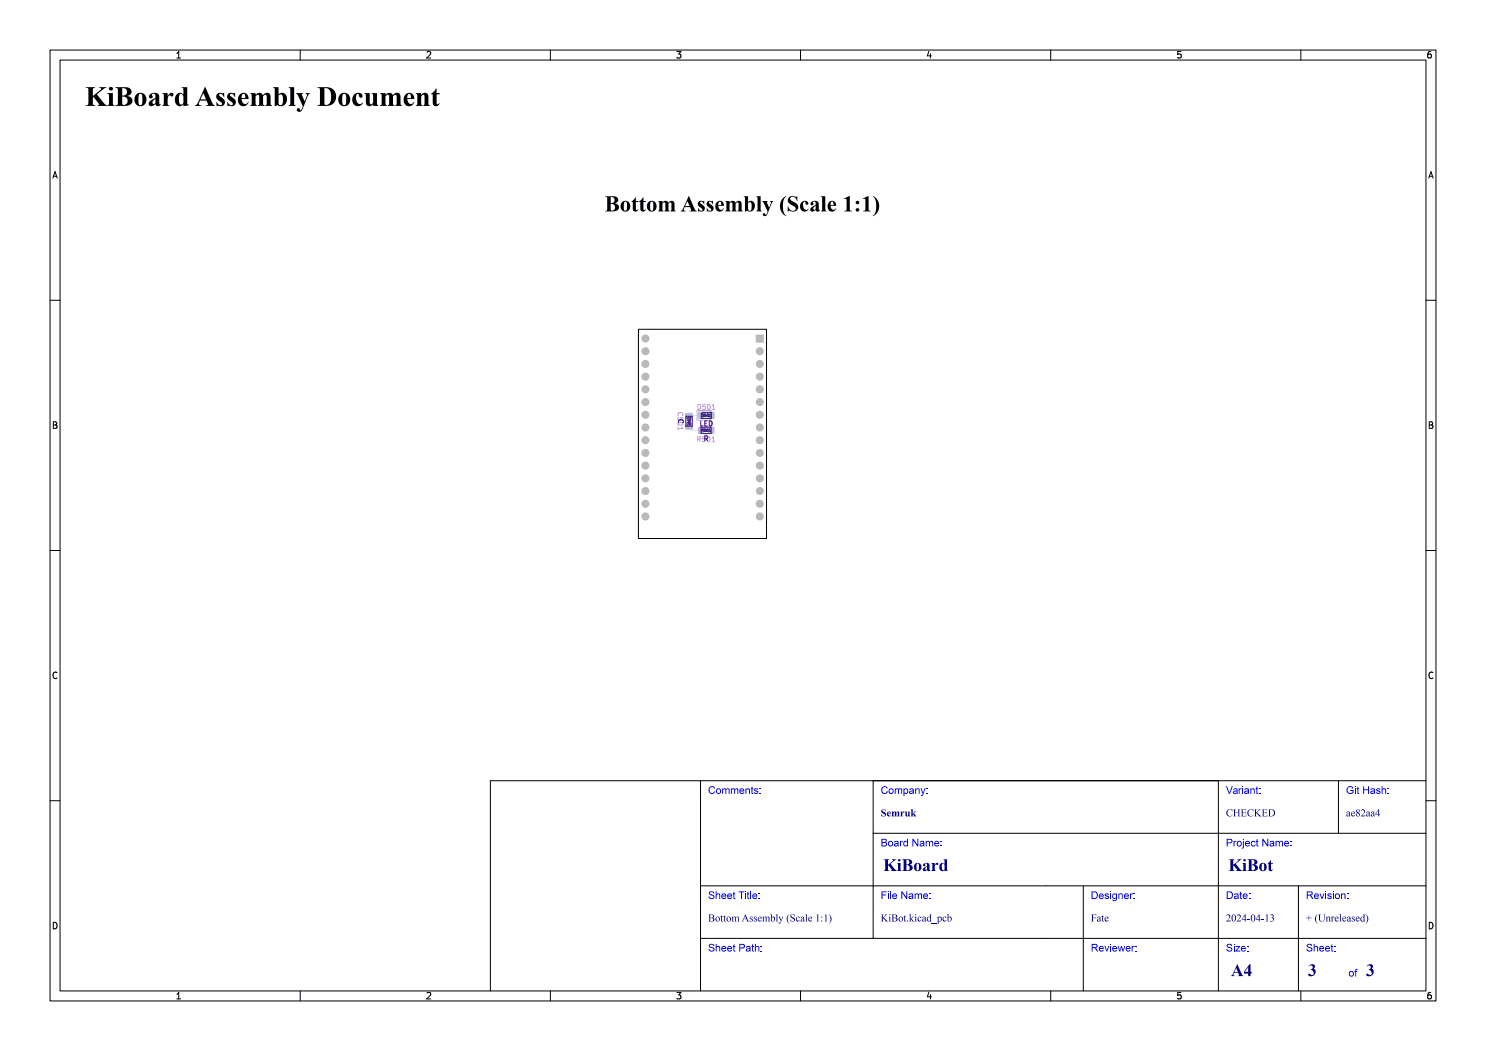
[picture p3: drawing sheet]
<svg xmlns="http://www.w3.org/2000/svg" width="297mm" height="210mm" viewBox="0 0 297 210" stroke-linecap="round" stroke-linejoin="round" font-family="sans-serif">
<defs><g id="words">
<text font-size="5.3" fill="#fff" x="17" y="21.5">KiBoard Assembly Document</text>
<text font-size="4.3" fill="#fff" x="113.4" y="42.5">Bottom Assembly (Scale 1:1)</text>
<g font-size="3.3" fill="#fff">
<text x="176.5" y="174.3">KiBoard</text>
<text x="245.5" y="174.3">KiBot</text>
<text x="246" y="195.3">A4</text>
<text x="261.4" y="195.3">3</text>
<text x="273" y="195.3">3</text>
</g>
<g font-size="2" fill="#fff">
<text x="141.5" y="158.8">Comments:</text>
<text x="176" y="158.8">Company:</text>
<text x="245" y="158.8">Variant:</text>
<text x="269" y="158.8">Git Hash:</text>
<text x="176" y="163.3">Semruk</text>
<text x="245" y="163.3">CHECKED</text>
<text x="269" y="163.3">ae82aa4</text>
<text x="176" y="169.3">Board Name:</text>
<text x="245" y="169.3">Project Name:</text>
<text x="141.5" y="179.8">Sheet Title:</text>
<text x="176" y="179.8">File Name:</text>
<text x="218" y="179.8">Designer:</text>
<text x="245" y="179.8">Date:</text>
<text x="261" y="179.8">Revision:</text>
<text x="141.5" y="184.3">Bottom Assembly (Scale 1:1)</text>
<text x="176" y="184.3">KiBot.kicad_pcb</text>
<text x="218" y="184.3">Fate</text>
<text x="245" y="184.3">2024-04-13</text>
<text x="261" y="184.3">+ (Unreleased)</text>
<text x="141.5" y="190.3">Sheet Path:</text>
<text x="218" y="190.3">Reviewer:</text>
<text x="245" y="190.3">Size:</text>
<text x="261" y="190.3">Sheet:</text>
<text x="269.5" y="195.3">of</text>
</g>
<g font-size="1.7" fill="#fff">
<text x="35" y="11.6">1</text>
<text x="85" y="11.6">2</text>
<text x="135" y="11.6">3</text>
<text x="185" y="11.6">4</text>
<text x="235" y="11.6">5</text>
<text x="285" y="11.6">6</text>
<text x="10.5" y="35.6">A</text>
<text x="285.5" y="35.6">A</text>
<text x="10.5" y="85.6">B</text>
<text x="285.5" y="85.6">B</text>
<text x="10.5" y="135.7">C</text>
<text x="285.5" y="135.7">C</text>
<text x="10.5" y="185.6">D</text>
<text x="285.5" y="185.6">D</text>
<text x="35" y="199.7">1</text>
<text x="85" y="199.7">2</text>
<text x="135" y="199.7">3</text>
<text x="185" y="199.7">4</text>
<text x="235" y="199.7">5</text>
<text x="285" y="199.7">6</text>
</g>
<g font-size="1.3" fill="#fff">
<text x="135.4" y="82.6" transform="rotate(90 135.4 82.6)">C501</text>
<text x="135.5" y="83.8" transform="rotate(90 135.5 83.8)">C</text>
<text x="139.6" y="81.9">D501</text>
<text x="139.5" y="88.3">R501</text>
<text x="140" y="85.2">LED</text>
<text x="140.7" y="88.1">R</text>
</g>
<g font-size=".7" fill="#fff">
<text x="137.5" y="83.4" transform="rotate(90 137.5 83.4)">C501</text>
<text x="140.4" y="83.2">D501</text>
<text x="140.3" y="86.2">R501</text>
</g>
</g></defs>
<path d="M127.6 65.8h25.6v41.8h-25.6z" fill="none" stroke="#000" stroke-width=".2"/>
<g fill="#d5dbf4">
<path d="M151.1 66.9h1.5v1.5h-1.5z" fill-rule="evenodd"/>
<path d="M139.6 82.4h1v1.2h-1z" fill-rule="evenodd"/>
<path d="M141.7 82.4h1v1.2h-1z" fill-rule="evenodd"/>
<path d="M137.1 82.6h1.3v1.1h-1.3z" fill-rule="evenodd"/>
<path d="M137.1 84.7h1.3v1h-1.3z" fill-rule="evenodd"/>
<path d="M139.6 85.4h1.1v1.2h-1.1z" fill-rule="evenodd"/>
<path d="M141.6 85.4h1.1v1.2h-1.1z" fill-rule="evenodd"/>
</g>
<g fill="#d5dbf4">
<circle cx="151.9" cy="70.2" r=".75"/>
<circle cx="151.9" cy="72.7" r=".75"/>
<circle cx="151.9" cy="75.3" r=".75"/>
<circle cx="151.9" cy="77.8" r=".75"/>
<circle cx="151.9" cy="80.3" r=".75"/>
<circle cx="151.9" cy="82.9" r=".75"/>
<circle cx="151.9" cy="85.4" r=".75"/>
<circle cx="151.9" cy="88" r=".75"/>
<circle cx="151.9" cy="90.5" r=".75"/>
<circle cx="151.9" cy="93" r=".75"/>
<circle cx="151.9" cy="95.6" r=".75"/>
<circle cx="151.9" cy="98.1" r=".75"/>
<circle cx="151.9" cy="100.7" r=".75"/>
<circle cx="151.9" cy="103.2" r=".75"/>
<circle cx="129" cy="103.2" r=".75"/>
<circle cx="129" cy="100.7" r=".75"/>
<circle cx="129" cy="98.1" r=".75"/>
<circle cx="129" cy="95.6" r=".75"/>
<circle cx="129" cy="93" r=".75"/>
<circle cx="129" cy="90.5" r=".75"/>
<circle cx="129" cy="88" r=".75"/>
<circle cx="129" cy="85.4" r=".75"/>
<circle cx="129" cy="82.9" r=".75"/>
<circle cx="129" cy="80.3" r=".75"/>
<circle cx="129" cy="77.8" r=".75"/>
<circle cx="129" cy="75.3" r=".75"/>
<circle cx="129" cy="72.7" r=".75"/>
<circle cx="129" cy="70.2" r=".75"/>
<circle cx="129" cy="67.6" r=".75"/>
</g>
<path d="M137.7 85.2l.8 .8h1.6M140.1 86h.1M140.1 83h-2.2l-.2 .1M142.2 83l-.1 3" fill="none" stroke="#d5dbf4" stroke-width=".2"/>
<g fill="#fff">
<circle cx="151.9" cy="67.6" r=".45"/>
<circle cx="151.9" cy="70.2" r=".45"/>
<circle cx="151.9" cy="72.7" r=".45"/>
<circle cx="151.9" cy="75.3" r=".45"/>
<circle cx="151.9" cy="77.8" r=".45"/>
<circle cx="151.9" cy="80.3" r=".45"/>
<circle cx="151.9" cy="82.9" r=".45"/>
<circle cx="151.9" cy="85.4" r=".45"/>
<circle cx="151.9" cy="88" r=".45"/>
<circle cx="151.9" cy="90.5" r=".45"/>
<circle cx="151.9" cy="93" r=".45"/>
<circle cx="151.9" cy="95.6" r=".45"/>
<circle cx="151.9" cy="98.1" r=".45"/>
<circle cx="151.9" cy="100.7" r=".45"/>
<circle cx="151.9" cy="103.2" r=".45"/>
<circle cx="129" cy="103.2" r=".45"/>
<circle cx="129" cy="100.7" r=".45"/>
<circle cx="129" cy="98.1" r=".45"/>
<circle cx="129" cy="95.6" r=".45"/>
<circle cx="129" cy="93" r=".45"/>
<circle cx="129" cy="90.5" r=".45"/>
<circle cx="129" cy="88" r=".45"/>
<circle cx="129" cy="85.4" r=".45"/>
<circle cx="129" cy="82.9" r=".45"/>
<circle cx="129" cy="80.3" r=".45"/>
<circle cx="129" cy="77.8" r=".45"/>
<circle cx="129" cy="75.3" r=".45"/>
<circle cx="129" cy="72.7" r=".45"/>
<circle cx="129" cy="70.2" r=".45"/>
<circle cx="129" cy="67.6" r=".45"/>
</g>
<g fill="#b9b9b9">
<path d="M151.1 66.9h1.5v1.5h-1.5z" fill-rule="evenodd"/>
<path d="M139.6 82.3h1.1v1.4h-1.1z" fill-rule="evenodd"/>
<path d="M141.7 82.3h1v1.4h-1z" fill-rule="evenodd"/>
<path d="M137 82.6h1.4v1.1h-1.4z" fill-rule="evenodd"/>
<path d="M137 84.7h1.4v1.1h-1.4z" fill-rule="evenodd"/>
<path d="M139.6 85.3h1.1v1.4h-1.1z" fill-rule="evenodd"/>
<path d="M141.6 85.3h1.1v1.4h-1.1z" fill-rule="evenodd"/>
</g>
<g fill="#b9b9b9">
<circle cx="151.9" cy="70.2" r=".8"/>
<circle cx="151.9" cy="72.7" r=".8"/>
<circle cx="151.9" cy="75.3" r=".8"/>
<circle cx="151.9" cy="77.8" r=".8"/>
<circle cx="151.9" cy="80.3" r=".8"/>
<circle cx="151.9" cy="82.9" r=".8"/>
<circle cx="151.9" cy="85.4" r=".8"/>
<circle cx="151.9" cy="88" r=".8"/>
<circle cx="151.9" cy="90.5" r=".8"/>
<circle cx="151.9" cy="93" r=".8"/>
<circle cx="151.9" cy="95.6" r=".8"/>
<circle cx="151.9" cy="98.1" r=".8"/>
<circle cx="151.9" cy="100.7" r=".8"/>
<circle cx="151.9" cy="103.2" r=".8"/>
<circle cx="129" cy="103.2" r=".8"/>
<circle cx="129" cy="100.7" r=".8"/>
<circle cx="129" cy="98.1" r=".8"/>
<circle cx="129" cy="95.6" r=".8"/>
<circle cx="129" cy="93" r=".8"/>
<circle cx="129" cy="90.5" r=".8"/>
<circle cx="129" cy="88" r=".8"/>
<circle cx="129" cy="85.4" r=".8"/>
<circle cx="129" cy="82.9" r=".8"/>
<circle cx="129" cy="80.3" r=".8"/>
<circle cx="129" cy="77.8" r=".8"/>
<circle cx="129" cy="75.3" r=".8"/>
<circle cx="129" cy="72.7" r=".8"/>
<circle cx="129" cy="70.2" r=".8"/>
<circle cx="129" cy="67.6" r=".8"/>
</g>
<g fill="#bcb9dd">
<path d="M139.6 82.4h1v1.2h-1z" fill-rule="evenodd"/>
<path d="M141.7 82.4h1v1.2h-1z" fill-rule="evenodd"/>
<path d="M137.1 82.6h1.3v1.1h-1.3z" fill-rule="evenodd"/>
<path d="M137.1 84.7h1.3v1h-1.3z" fill-rule="evenodd"/>
<path d="M139.6 85.4h1.1v1.2h-1.1z" fill-rule="evenodd"/>
<path d="M141.6 85.4h1.1v1.2h-1.1z" fill-rule="evenodd"/>
</g>
<g fill="none" stroke="#db9de1" stroke-width=".2">
<path d="M135.5 85.3v.6M135.5 84.5a.49 .49 0 0 1 .6-.2 .49 .49 0 0 1 .3 .5 .49 .49 0 0 1-.5 .2 .49 .49 0 0 1-.4-.5zM135.6 83.1a.44 .44 0 0 1 .4-.7 .44 .44 0 0 1 .4 .7M135.6 83.4v.6l.5-.1-.1-.5 .5 .1v.5M136.2 85.3l.3 .3h-1M137 83.9v.5M138.5 83.9v.5M139.4 87.8l.5-.1 .1-.4h-.6v1M139.5 80.8a.5 .5 0 0 1 .6 .5 .5 .5 0 0 1-.6 .5zM139.7 87.8l.3 .5M140.9 85.3h.5M140.9 86.7h.5"/>
<path d="M140.9 87.3h-.5v.4h.5v.5h-.5M141 80.8h-.5l-.1 .5 .5-.1 .1 .5h-.6M141.4 87.3h.2a.49 .49 0 0 1 .3 .5 .49 .49 0 0 1-.4 .4l-.2-.3zM141.5 80.9l.1-.1a.49 .49 0 0 1 .4 .5 .49 .49 0 0 1-.5 .5l-.1-.4zM142.2 82h-2.9v2h2.9M142.3 87.5l.3-.2v1M142.3 88.3h.6M142.3 81.8h.6M142.3 81.1l.3-.3v1"/>
</g>
<g fill="none" stroke="#400080" stroke-width=".2">
<path d="M135.7 84.5a.44 .44 0 0 1 .4-.6 .44 .44 0 0 1 .4 .6M137.1 83.2h1.2v2h-1.2zM137.5 84.8v.2M137.5 84.4v-.1a.24 .24 0 0 1 .3 0 .24 .24 0 0 1 .2 .2h-.4zM137.5 83.8v.2l.3 .1M137.8 84v-.2h.2v.3M137.8 84v.1M137.8 84.8l.2 .1h-.5M137.9 84.3l.1 .1M138 83.6a.23 .23 0 0 0-.3-.3 .23 .23 0 0 0-.2 .3M138 83.6h-.1M140.1 84.1v1h.4"/>
<path d="M140.1 85.4h2v1.2h-2zM140.3 82.7a.25 .25 0 0 1 .3 .3 .25 .25 0 0 1-.3 .2zM140.4 86l.2 .2M140.5 82.4h1.7v1.2h-2v-.9zM140.5 85.8l-.2-.1v.5M140.5 85.8h.1M140.6 85.8l-.3 .2M140.8 86.2h.2M140.8 83.2h.1M140.8 83.2h.2M140.8 82.9v.1M140.8 82.9h.2"/>
<path d="M140.9 84.6h.3M140.9 87.6h.4l.1-.4-.5-.1v1M141 85.9v.1M141 85.7h-.2v.3l.2-.1M141 86v.2M141 86.2h.1M141 82.9l.1 .1M141.1 82.7h-.3v.3M141.1 83v.2M141.1 83.2h-.1M141.1 87.6l.3 .5M141.3 86.2l.1-.5 .1 .1v.4"/>
<path d="M141.3 86.2h.1M141.3 84.1h-.4v1h.4M141.4 82.8v-.1a.21 .21 0 0 1 .2 .3 .21 .21 0 0 1-.3 .1zM141.5 86.2h-.1M141.5 83.2h.1M141.7 86.2h.3M141.7 85.9l.2-.2v.5M141.8 83.2h.2M141.8 82.9l.1-.2v.5M141.8 84.1a.51 .51 0 0 1 .5 .5 .51 .51 0 0 1-.5 .5z"/>
</g>
<g fill="none" stroke="#000" stroke-width=".2">
<path d="M10 10h277v190h-277zM12 12h273v186h-273zM35.3 11.6h.8M35.3 10.7l.4-.4v1.3M60 10v2M85.3 10.4l.5-.1 .3 .4-.8 .9h.8M110 10v2M135.3 10.3h.8l-.4 .5 .3 .1v.6l-.2 .1-.5-.1M160 10v2M185.7 10.2l-.4 1h.9M186 10.7v.9M210 10v2"/>
<path d="M236 10.3h-.6l-.1 .6 .2-.1 .5 .1 .1 .1-.1 .5-.2 .1-.5-.1M260 10v2M286 10.3l-.4 .1-.2 .2-.1 .7 .3 .3 .4-.1 .1-.5-.1-.1-.4-.1-.3 .2M10.6 35.6l.4-1.3 .4 1.3M10.7 35.2h.6M285.6 35.6l.4-1.3 .4 1.3M285.7 35.2h.6M10 60h2M285 60h2M10.7 84.3h.4l.2 .2-.2 .4 .2 .1 .1 .3-.2 .3h-.5zM10.7 84.9h.4M285.7 84.3h.4l.2 .2-.2 .4 .2 .1 .1 .3-.2 .3h-.5z"/>
<path d="M285.7 84.9h.4M10 110h2M285 110h2M11.4 134.4a.62 .62 0 0 0-.9 .5 .62 .62 0 0 0 .7 .7l.2-.1M286.4 134.4a.62 .62 0 0 0-.9 .5 .62 .62 0 0 0 .7 .7l.2-.1M10 160h2M285 160h2M10.7 184.3a.66 .66 0 0 1 .7 .6 .66 .66 0 0 1-.7 .7zM35.3 198.7l.4-.4v1.3M35.3 199.6h.8M60 198v2M85.3 198.4l.5-.1 .3 .4-.8 .9h.8"/>
<path d="M110 198v2M135.3 198.3h.8l-.4 .5 .3 .1v.6l-.2 .1-.5-.1M160 198v2M185.7 198.2l-.4 1h.9M186 198.7v.9M210 198v2M236 198.3h-.6l-.1 .6 .2-.1 .5 .1 .1 .1-.1 .5-.2 .1-.5-.1M260 198v2M285.7 184.3a.66 .66 0 0 1 .7 .6 .66 .66 0 0 1-.7 .7zM286 198.3l-.4 .1-.2 .2-.1 .8 .3 .2 .4-.1 .1-.5-.1-.1-.4-.1-.3 .2"/>
</g>
<path d="M261.7 192.9a.56 .56 0 0 1 .8-.3 .56 .56 0 0 1 .2 .8l-.2 .1a.84 .84 0 0 1 .2 1.3 .84 .84 0 0 1-1.2 0 .3 .3 0 0 1 .3-.3 .3 .3 0 0 1 .3 .3 .47 .47 0 0 0 .5-.4 .47 .47 0 0 0-.4-.5l-.3-.2a.44 .44 0 0 0 .4-.6 .44 .44 0 0 0-.8 0z" fill-rule="evenodd" fill="#00007f"/>
<g fill="#00f">
<path d="M261.3 188.7a.6 .6 0 0 1 1 .3h-.2a.33 .33 0 0 0-.4-.2 .33 .33 0 0 0-.3 .3 .71 .71 0 0 1 .8 .8 .64 .64 0 0 1-.6 .2 .64 .64 0 0 1-.5-.5h.2a.39 .39 0 0 0 .4 .4 .39 .39 0 0 0 .4-.4l-.2-.1a.57 .57 0 0 1-.5-.2 .57 .57 0 0 1-.1-.6z" fill-rule="evenodd"/>
<path d="M262.6 188.6h.1v.6l.4-.2 .3 .2v.9h-.1v-.7l-.3-.2-.2 .1-.1 .8h-.1z" fill-rule="evenodd"/>
<path d="M263.8 189.2a.51 .51 0 0 1 .6-.1 .51 .51 0 0 1 .3 .5h-.8l.2 .4 .6-.2a.53 .53 0 0 1-.7 .3 .53 .53 0 0 1-.3-.7h.8l-.3-.2-.5 .2z" fill-rule="evenodd"/>
<path d="M265 189.2a.51 .51 0 0 1 .6-.1 .51 .51 0 0 1 .2 .5h-.8l.3 .4 .5-.2a.53 .53 0 0 1-.7 .3 .53 .53 0 0 1-.3-.7h.8l-.3-.2-.5 .2z" fill-rule="evenodd"/>
<path d="M266.1 188.8l.2-.2v.4h.2v.2h-.2v.6l.2 .3-.4-.1v-.8h-.1z" fill-rule="evenodd"/>
<path d="M266.7 189h.2v.2h-.2z" fill-rule="evenodd"/>
<path d="M266.7 189.9h.2v.2h-.2z" fill-rule="evenodd"/>
<path d="M269.7 194.1a.54 .54 0 0 1 .9 .1 .54 .54 0 0 1-.3 .8 .54 .54 0 0 1-.7-.4h.2a.33 .33 0 0 0 .5 .2 .33 .33 0 0 0 0-.5 .33 .33 0 0 0-.5 .2l-.2 .1z" fill-rule="evenodd"/>
<path d="M270.9 193.7l.4-.1v.2l-.2 .1 .2 .3h-.3v.9h-.1v-.9h-.2z" fill-rule="evenodd"/>
</g>
<path d="M273.3 192.9a.56 .56 0 0 1 .8-.3 .56 .56 0 0 1 .2 .8l-.2 .1a.84 .84 0 0 1 .2 1.3 .84 .84 0 0 1-1.2 0 .3 .3 0 0 1 .3-.3 .3 .3 0 0 1 .3 .3 .47 .47 0 0 0 .5-.4 .47 .47 0 0 0-.4-.5l-.3-.2a.44 .44 0 0 0 .4-.6 .44 .44 0 0 0-.8 0z" fill-rule="evenodd" fill="#00007f"/>
<g fill="#00f">
<path d="M245.3 188.7a.6 .6 0 0 1 1 .3h-.2a.33 .33 0 0 0-.4-.2 .33 .33 0 0 0-.3 .3 .71 .71 0 0 1 .8 .8 .64 .64 0 0 1-.6 .2 .64 .64 0 0 1-.5-.5h.2a.39 .39 0 0 0 .4 .4 .39 .39 0 0 0 .4-.4l-.1-.1a.62 .62 0 0 1-.7-.8z" fill-rule="evenodd"/>
<path d="M246.6 188.6h.1v.2h-.1z" fill-rule="evenodd"/>
<path d="M246.6 189h.1v1.1h-.1z" fill-rule="evenodd"/>
<path d="M247 189h.9l-.8 .9h.8v.2h-1v-.1l.7-.8h-.6z" fill-rule="evenodd"/>
<path d="M248.1 189.2a.51 .51 0 0 1 .7-.1 .51 .51 0 0 1 .2 .5h-.8l.2 .4 .6-.2a.53 .53 0 0 1-.7 .3 .53 .53 0 0 1-.3-.7h.8l-.3-.2-.5 .2z" fill-rule="evenodd"/>
<path d="M249.3 189h.2v.2h-.2z" fill-rule="evenodd"/>
<path d="M249.3 189.9h.2v.2h-.2z" fill-rule="evenodd"/>
</g>
<g fill="#00007f">
<path d="M247.3 192.7l.9 2 .3 .3h-1.1l.3-.1-.2-.5h-.8l-.2 .4 .3 .2h-.8l.6-.8h.8l-.3-.8-.4 .8h-.1z" fill-rule="evenodd"/>
<path d="M249.7 192.7h.2v1.5h.3v.3h-.3v.5h-.4v-.5h-.9v-.3h.9v-.9l-.7 .9h-.2z" fill-rule="evenodd"/>
</g>
<path d="M285 177h-41.5v21M243.5 187.5h41.5M259.5 187.5v10.5" fill="none" stroke="#000" stroke-width=".2"/>
<g fill="#00f">
<path d="M261.2 178.1h.6a.42 .42 0 0 1 .6 .3 .42 .42 0 0 1-.4 .5l.5 .7h-.2l-.4-.6-.3-.1h-.2v.7h-.2v-.8h.7a.24 .24 0 0 0 .3-.3 .24 .24 0 0 0-.3-.2h-.5v.5h-.2z" fill-rule="evenodd"/>
<path d="M262.7 178.7a.51 .51 0 0 1 .7-.1 .51 .51 0 0 1 .2 .5h-.8l.2 .4 .6-.2a.53 .53 0 0 1-.7 .3 .53 .53 0 0 1-.3-.7h.8l-.3-.2-.5 .2z" fill-rule="evenodd"/>
<path d="M263.7 178.5h.2l.3 .9 .3-.9h.2l-.4 1.1h-.2z" fill-rule="evenodd"/>
<path d="M264.9 178.1h.2v.2h-.2z" fill-rule="evenodd"/>
<path d="M264.9 178.5h.2v1.1h-.2z" fill-rule="evenodd"/>
<path d="M265.4 178.6l.5-.1 .2 .3-.5-.1-.1 .2a.49 .49 0 0 1 .5 .1 .49 .49 0 0 1 .1 .5l-.5 .1-.3-.3 .2 .1a.23 .23 0 0 0 .4 .1 .23 .23 0 0 0 0-.3 .23 .23 0 0 0-.3-.1l-.3-.1z" fill-rule="evenodd"/>
<path d="M266.4 178.1h.2v.2h-.2z" fill-rule="evenodd"/>
<path d="M266.4 178.5h.2v1.1h-.2z" fill-rule="evenodd"/>
<path d="M267 178.6a.54 .54 0 0 1 .8 .1 .54 .54 0 0 1-.3 .8 .54 .54 0 0 1-.7-.4h.2a.33 .33 0 0 0 .5 .2 .33 .33 0 0 0 0-.5 .33 .33 0 0 0-.5 .2l-.2 .1z" fill-rule="evenodd"/>
<path d="M268 178.5h.2v.2a.39 .39 0 0 1 .5-.2 .39 .39 0 0 1 .2 .4v.7h-.2v-.8l-.2-.1-.3 .2v.7h-.2z" fill-rule="evenodd"/>
<path d="M269.3 178.5h.2v.2h-.2z" fill-rule="evenodd"/>
<path d="M269.3 179.4h.2v.2h-.2z" fill-rule="evenodd"/>
</g>
<g fill="#00007f">
<path d="M261.6 182.9v.5h.6l-.6 .1v.5v-.5h-.5l.5-.1z" fill-rule="evenodd"/>
<path d="M263.1 182.8l.3-.1a1.34 1.34 0 0 0 0 1.9 1.09 1.09 0 0 1-.3-1.8z" fill-rule="evenodd"/>
<path d="M263.4 182.7h.6l-.2 .2v.7a.41 .41 0 0 0 .4 .5 .41 .41 0 0 0 .4-.5v-.8l-.2-.1h.5l-.2 .2v.6a.55 .55 0 0 1-.5 .7 .55 .55 0 0 1-.6-.6v-.8z" fill-rule="evenodd"/>
<path d="M264.9 183.3l.4-.2v.2a.27 .27 0 0 1 .4-.1 .27 .27 0 0 1 .1 .3l.1 .5 .1 .1h-.5l.2-.1v-.5a.2 .2 0 0 0-.2-.2 .2 .2 0 0 0-.2 .1v.6l.1 .1h-.4l.1-.1v-.5z" fill-rule="evenodd"/>
<path d="M266 183.3l.3-.2v.3a.2 .2 0 0 1 .2-.2 .2 .2 0 0 1 .2 .1l-.4 .2v.5l.2 .1h-.5l.2-.1v-.5z" fill-rule="evenodd"/>
<path d="M266.9 183.3l.4-.2 .2 .3 .1 .1h-.7l.2 .4 .2 .1 .2-.2a.41 .41 0 0 1-.5 .3 .41 .41 0 0 1-.2-.6h.5l-.2-.3-.3 .3z" fill-rule="evenodd"/>
<path d="M267.7 182.8l.3-.1v1.3l.2 .1h-.5l.1-.1v-1z" fill-rule="evenodd"/>
<path d="M268.4 183.3l.4-.2 .3 .3v.1h-.7l.2 .4 .2 .1 .2-.2a.41 .41 0 0 1-.5 .3 .41 .41 0 0 1-.2-.6h.6l-.2-.3-.4 .3z" fill-rule="evenodd"/>
<path d="M269.3 183.3l.2-.2 .4 .1v.8h.2l-.3 .2-.1-.2-.4 .1-.1-.2 .3 .1 .2-.1v-.3l-.5 .3 .3-.3a.2 .2 0 0 0 .2-.2 .2 .2 0 0 0-.2-.2l-.2 .3z" fill-rule="evenodd"/>
<path d="M270.2 183.2l.5-.1v.4l-.3-.3a.15 .15 0 0 0-.1 .2 .15 .15 0 0 0 .2 .1 .35 .35 0 0 1 .3 .5 .35 .35 0 0 1-.6 .2v-.4a.24 .24 0 0 0 .2 .3 .24 .24 0 0 0 .3-.3 .24 .24 0 0 0-.4-.1l-.1-.2z" fill-rule="evenodd"/>
<path d="M271.1 183.3l.4-.2 .2 .3 .1 .1h-.7l.2 .4 .2 .1 .2-.2a.41 .41 0 0 1-.5 .3 .41 .41 0 0 1-.2-.6h.5l-.2-.3-.3 .3z" fill-rule="evenodd"/>
<path d="M272.4 182.8l.3-.1v1.3h.2l-.4 .2v-.2a.4 .4 0 0 1-.4 .1 .4 .4 0 0 1-.2-.5h.2l.2 .4 .2-.1-.1-.7-.2 .1-.1 .3h-.2l.2-.4h.4v-.4z" fill-rule="evenodd"/>
<path d="M272.9 182.7a1.08 1.08 0 0 1 0 1.9v-.1a1.34 1.34 0 0 0 0-1.8z" fill-rule="evenodd"/>
</g>
<path d="M259.5 177v10.5" fill="none" stroke="#000" stroke-width=".2"/>
<g fill="#00f">
<path d="M245.2 178.1h.5a.76 .76 0 0 1 .7 .7 .76 .76 0 0 1-.7 .8h-.5v-.2h.5a.58 .58 0 0 0 .5-.5 .58 .58 0 0 0-.5-.6h-.3v1.1h-.2z" fill-rule="evenodd"/>
<path d="M246.7 178.6a.47 .47 0 0 1 .5-.1 .47 .47 0 0 1 .4 .4v.7h-.2v-.1a.43 .43 0 0 1-.5 .2 .43 .43 0 0 1-.3-.4l.5 .2 .3-.3v-.1l-.8 .2 .2-.3 .6-.1-.2-.2-.6 .1z" fill-rule="evenodd"/>
<path d="M247.9 178.3l.2-.2v.4h.1v.2h-.1v.6l.2 .3-.4-.1v-.8h-.2z" fill-rule="evenodd"/>
<path d="M248.5 178.7a.51 .51 0 0 1 .6-.1 .51 .51 0 0 1 .3 .5h-.9l.3 .4 .6-.2a.53 .53 0 0 1-.7 .3 .53 .53 0 0 1-.3-.7h.8l-.3-.2-.5 .2z" fill-rule="evenodd"/>
<path d="M249.6 178.5h.2v.2h-.2z" fill-rule="evenodd"/>
<path d="M249.6 179.4h.2v.2h-.2z" fill-rule="evenodd"/>
</g>
<path d="M285 166.5h-41.5v10.5" fill="none" stroke="#000" stroke-width=".2"/>
<g fill="#00f">
<path d="M245.2 167.6h.5a.47 .47 0 0 1 .6 .4 .47 .47 0 0 1-.5 .5h-.4v.6h-.2v-.8h.7l.2-.2-.2-.3h-.5v.5h-.2z" fill-rule="evenodd"/>
<path d="M246.6 168h.1v.2l.2-.2h.2v.2a.24 .24 0 0 0-.3 .1 .24 .24 0 0 0-.1 .2v.6h-.1z" fill-rule="evenodd"/>
<path d="M247.3 168.1a.54 .54 0 0 1 .9 .1 .54 .54 0 0 1-.3 .8 .54 .54 0 0 1-.7-.4h.2a.33 .33 0 0 0 .5 .2 .33 .33 0 0 0 0-.5 .33 .33 0 0 0-.5 .2l-.2 .1z" fill-rule="evenodd"/>
<path d="M248.4 167.6h.2v.2h-.2z" fill-rule="evenodd"/>
<path d="M248.4 168h.2v1.3l-.1 .2-.2 .1-.1-.2 .2-.1z" fill-rule="evenodd"/>
<path d="M249 168.2a.51 .51 0 0 1 .6-.1 .51 .51 0 0 1 .2 .5h-.8l.2 .4 .6-.2a.53 .53 0 0 1-.7 .3 .53 .53 0 0 1-.3-.7h.8l-.3-.2-.5 .2z" fill-rule="evenodd"/>
<path d="M250.1 168.1l.6-.1 .2 .4h-.1a.31 .31 0 0 0-.5-.1 .31 .31 0 0 0 0 .5 .31 .31 0 0 0 .5-.1l.1 .1a.54 .54 0 0 1-.8 .2 .54 .54 0 0 1 0-.9z" fill-rule="evenodd"/>
<path d="M251.1 167.8l.2-.2v.4h.2v.2h-.2v.6l.2 .3-.3-.1-.1-.8h-.1z" fill-rule="evenodd"/>
<path d="M252.3 167.6h.2l.8 1.2v-1.2h.2v1.5h-.2l-.8-1.1v1.1h-.2z" fill-rule="evenodd"/>
<path d="M253.8 168.1a.47 .47 0 0 1 .5-.1 .47 .47 0 0 1 .4 .4v.7h-.2v-.1a.43 .43 0 0 1-.4 .2 .43 .43 0 0 1-.4-.4l.5 .2 .3-.3v-.1l-.8 .2 .2-.3 .6-.1-.2-.2-.5 .1z" fill-rule="evenodd"/>
<path d="M255 168h.1v.2l.3-.2 .4 .2 .2-.2 .3 .1 .1 1h-.1l-.1-.8-.1-.1-.3 .2v.7h-.2v-.7l-.2-.2-.2 .1-.1 .8h-.1z" fill-rule="evenodd"/>
<path d="M256.8 168.2a.51 .51 0 0 1 .6-.1 .51 .51 0 0 1 .2 .5h-.8l.3 .4 .5-.2a.53 .53 0 0 1-.6 .3 .53 .53 0 0 1-.4-.7h.9l-.3-.2-.6 .2z" fill-rule="evenodd"/>
<path d="M257.9 168h.2v.2h-.2z" fill-rule="evenodd"/>
<path d="M257.9 168.9h.2v.2h-.2z" fill-rule="evenodd"/>
</g>
<g fill="#00007f">
<path d="M245.2 182.8a.46 .46 0 0 1 .7 .2 .46 .46 0 0 1-.3 .6l-.3 .4 .7-.1-.1 .2h-.8v-.1a.85 .85 0 0 0 .5-1.1h-.3l-.2 .2z" fill-rule="evenodd"/>
<path d="M246.3 182.8a.55 .55 0 0 1 .7 .2 .55 .55 0 0 1 0 .7 .47 .47 0 0 1-.5 .4 .47 .47 0 0 1-.4-.6h.2v.1a.29 .29 0 0 0 .3 .5 .29 .29 0 0 0 .2-.5v-.6a.25 .25 0 0 0-.4-.2 .25 .25 0 0 0 0 .4l-.1 .3h-.2z" fill-rule="evenodd"/>
<path d="M247.3 182.8a.46 .46 0 0 1 .7 .2 .46 .46 0 0 1-.3 .6l-.3 .4 .7-.1-.1 .2h-.8v-.1a.85 .85 0 0 0 .5-1.1h-.3l-.2 .2z" fill-rule="evenodd"/>
<path d="M248.8 182.7h.2v.9h.1v.2h-.1v.3h-.2v-.3h-.6v-.2h.6v-.7l-.6 .7z" fill-rule="evenodd"/>
<path d="M249.3 183.6h.5v.1h-.5z" fill-rule="evenodd"/>
<path d="M250.2 182.8a.55 .55 0 0 1 .6 .2 .55 .55 0 0 1 .1 .7 .47 .47 0 0 1-.6 .4 .47 .47 0 0 1-.3-.6h.2v.1a.29 .29 0 0 0 .2 .5 .29 .29 0 0 0 .3-.5l-.1-.6a.25 .25 0 0 0-.3-.2 .25 .25 0 0 0-.1 .4v.3h-.2z" fill-rule="evenodd"/>
<path d="M251.6 182.7h.2v.9h.1v.2h-.1v.3h-.2v-.3h-.6v-.2h.6v-.7l-.6 .7z" fill-rule="evenodd"/>
<path d="M252.1 183.6h.5v.1h-.5z" fill-rule="evenodd"/>
<path d="M253 182.9l.3-.2v1.3l.2 .1h-.5l.1-.1 .1-1-.1-.1z" fill-rule="evenodd"/>
<path d="M254 182.8a.32 .32 0 0 1 .5 0 .32 .32 0 0 1-.1 .5 .44 .44 0 0 1 .1 .7 .44 .44 0 0 1-.6 0 .35 .35 0 0 0 .6-.1 .35 .35 0 0 0-.4-.5 .27 .27 0 0 0 .3-.2 .27 .27 0 0 0-.2-.3 .27 .27 0 0 0-.3 .1z" fill-rule="evenodd"/>
</g>
<g fill="#00f">
<path d="M218.2 188.6h.6a.42 .42 0 0 1 .6 .3 .42 .42 0 0 1-.4 .5l.5 .7h-.2l-.4-.6-.3-.1h-.2v.7h-.2v-.8h.7a.24 .24 0 0 0 .3-.3 .24 .24 0 0 0-.3-.2h-.5v.5h-.2z" fill-rule="evenodd"/>
<path d="M219.7 189.2a.51 .51 0 0 1 .7-.1 .51 .51 0 0 1 .2 .5h-.8l.2 .4 .6-.2a.53 .53 0 0 1-.7 .3 .53 .53 0 0 1-.3-.7h.8l-.3-.2-.5 .2z" fill-rule="evenodd"/>
<path d="M220.7 189h.2l.3 .9 .3-.9h.2l-.4 1.1h-.2z" fill-rule="evenodd"/>
<path d="M221.9 188.6h.2v.2h-.2z" fill-rule="evenodd"/>
<path d="M221.9 189h.2v1.1h-.2z" fill-rule="evenodd"/>
<path d="M222.4 189.2a.51 .51 0 0 1 .6-.1 .51 .51 0 0 1 .3 .5h-.8l.2 .4 .6-.2a.53 .53 0 0 1-.7 .3 .53 .53 0 0 1-.3-.7h.8l-.3-.2-.5 .2z" fill-rule="evenodd"/>
<path d="M223.4 189h.2l.2 .9 .2-.9h.2l.3 .9 .2-.9h.2l-.4 1.1h-.1l-.3-.8-.2 .8h-.2z" fill-rule="evenodd"/>
<path d="M225.1 189.2a.51 .51 0 0 1 .6-.1 .51 .51 0 0 1 .3 .5h-.8l.2 .4 .6-.2a.53 .53 0 0 1-.7 .3 .53 .53 0 0 1-.3-.7h.8l-.3-.2-.5 .2z" fill-rule="evenodd"/>
<path d="M226.2 189h.2v.2l.2-.2 .2 .1-.1 .1-.3 .1v.8h-.2z" fill-rule="evenodd"/>
<path d="M227 189h.2v.2h-.2z" fill-rule="evenodd"/>
<path d="M227 189.9h.2v.2h-.2z" fill-rule="evenodd"/>
</g>
<path d="M209 187.5h34.5M216.5 187.5v10.5" fill="none" stroke="#000" stroke-width=".2"/>
<g fill="#00f">
<path d="M218.2 178.1h.5a.76 .76 0 0 1 .7 .7 .76 .76 0 0 1-.7 .8h-.5v-.2h.5a.58 .58 0 0 0 .5-.5 .58 .58 0 0 0-.5-.6h-.3v1.1h-.2z" fill-rule="evenodd"/>
<path d="M219.7 178.7a.51 .51 0 0 1 .7-.1 .51 .51 0 0 1 .2 .5h-.8l.2 .4 .6-.2a.53 .53 0 0 1-.7 .3 .53 .53 0 0 1-.3-.7h.8l-.3-.2-.5 .2z" fill-rule="evenodd"/>
<path d="M220.9 178.6l.5-.1 .2 .3-.4-.1-.2 .1a.65 .65 0 0 1 .6 .6 .49 .49 0 0 1-.4 .2 .49 .49 0 0 1-.4-.3l.5 .2 .1-.3a.46 .46 0 0 1-.4-.1 .46 .46 0 0 1-.1-.5z" fill-rule="evenodd"/>
<path d="M221.9 178.1h.2v.2h-.2z" fill-rule="evenodd"/>
<path d="M221.9 178.5h.2v1.1h-.2z" fill-rule="evenodd"/>
<path d="M222.4 178.7l.4-.2 .3 .2v-.2h.1v1a.48 .48 0 0 1-.3 .6 .48 .48 0 0 1-.6-.4l.6 .2 .2-.4a.46 .46 0 0 1-.6 .1 .46 .46 0 0 1-.2-.5h.2a.35 .35 0 0 0 .3 .3 .35 .35 0 0 0 .4-.3 .35 .35 0 0 0-.3-.4h-.3l-.1 .4h-.2z" fill-rule="evenodd"/>
<path d="M223.5 178.5h.2v.2a.39 .39 0 0 1 .4-.2 .39 .39 0 0 1 .3 .4v.7h-.2v-.8l-.2-.1-.3 .2v.7h-.2z" fill-rule="evenodd"/>
<path d="M224.8 178.7a.51 .51 0 0 1 .6-.1 .51 .51 0 0 1 .2 .5h-.8l.3 .4 .5-.2a.53 .53 0 0 1-.7 .3 .53 .53 0 0 1-.3-.7h.8l-.2-.2-.6 .2z" fill-rule="evenodd"/>
<path d="M225.9 178.5h.1v.2l.2-.2h.2v.2a.24 .24 0 0 0-.3 .1 .24 .24 0 0 0-.1 .2v.6h-.1z" fill-rule="evenodd"/>
<path d="M226.6 178.5h.2v.2h-.2z" fill-rule="evenodd"/>
<path d="M226.6 179.4h.2v.2h-.2z" fill-rule="evenodd"/>
</g>
<path d="M209 177h34.5M216.5 177v10.5" fill="none" stroke="#000" stroke-width=".2"/>
<g fill="#00007f">
<path d="M218 182.7h1.1v.3l-.2-.2h-.5v.6h.4l.1-.2v.5l-.1-.2-.4-.1 .1 .6 .1 .1h-.6l.2-.2v-1.1z" fill-rule="evenodd"/>
<path d="M219.4 183.2h.5l.1 .8h.1l-.2 .2-.1-.2-.5 .1v-.2l.3 .1 .2-.1v-.3l-.5 .3 .2-.3a.2 .2 0 0 0 .3-.2 .2 .2 0 0 0-.3-.2l-.1 .3z" fill-rule="evenodd"/>
<path d="M220.4 182.9l.1 .3h.2h-.2v.7l.2 .1-.2 .2-.2-.2v-.8h-.2z" fill-rule="evenodd"/>
<path d="M220.9 183.3l.4-.2 .2 .3 .1 .1h-.7l.2 .4 .2 .1 .2-.2a.41 .41 0 0 1-.5 .3 .41 .41 0 0 1-.2-.6h.6l-.2-.3-.4 .3z" fill-rule="evenodd"/>
</g>
<path d="M209 177h-34.5v10.5h34.5" fill="none" stroke="#000" stroke-width=".2"/>
<g fill="#00007f">
<path d="M176 182.7h.6l-.1 .1-.1 .6a.5 .5 0 0 0 .5-.7h.5l-.8 .7 1 .7h-.7l.1-.1-.6-.6 .1 .6 .1 .1h-.6l.2-.2v-1.1z" fill-rule="evenodd"/>
<path d="M177.6 183.3l.3-.2v.9l.2 .1h-.5l.1-.1v-.5z" fill-rule="evenodd"/>
<path d="M178.1 182.7h.7a.39 .39 0 0 1 .5 .2 .39 .39 0 0 1-.2 .5 .38 .38 0 0 1 .3 .5 .38 .38 0 0 1-.6 .2h-.7l.2-.1v-.5h.2v.5a.38 .38 0 0 0 .6 0 .38 .38 0 0 0 0-.5 .38 .38 0 0 0-.6 0h-.2v-.7h.2v.6a.35 .35 0 0 0 .5-.1 .35 .35 0 0 0 0-.5 .35 .35 0 0 0-.5 0z" fill-rule="evenodd"/>
<path d="M179.7 183.3a.47 .47 0 0 1 .8 .1 .47 .47 0 0 1-.4 .7 .47 .47 0 0 1-.5-.5h.2a.31 .31 0 0 0 .3 .5 .31 .31 0 0 0 .2-.5l-.1-.3a.25 .25 0 0 0-.3 0 .25 .25 0 0 0-.1 .3h-.2z" fill-rule="evenodd"/>
<path d="M180.9 182.9v.3h.2h-.2v.7l.2 .1-.2 .2-.2-.2v-.8h-.1z" fill-rule="evenodd"/>
<path d="M181.7 182.8l.3-.1v.9l.3-.3v-.1h.4l-.5 .3 .5 .6h-.4l-.3-.5v.4l.2 .1h-.5l.1-.2v-1.1z" fill-rule="evenodd"/>
<path d="M182.8 183.3l.3-.2v.9l.2 .1h-.5l.1-.1v-.5z" fill-rule="evenodd"/>
<path d="M183.5 183.3l.5-.1 .1 .1-.1 .1a.31 .31 0 0 0-.4-.1 .31 .31 0 0 0 0 .5l.2 .2 .3-.2a.43 .43 0 0 1-.6 .3 .43 .43 0 0 1 0-.8z" fill-rule="evenodd"/>
<path d="M184.4 183.3l.3-.2 .3 .1v.8h.2l-.3 .2-.1-.2-.4 .1-.1-.2 .3 .1 .2-.1v-.3l-.5 .3 .3-.3a.2 .2 0 0 0 .2-.2 .2 .2 0 0 0-.2-.2l-.2 .3z" fill-rule="evenodd"/>
<path d="M185.7 182.8l.4-.1v1.3h.1l-.3 .2v-.2a.4 .4 0 0 1-.5 .1 .4 .4 0 0 1-.2-.5h.2l.2 .4 .3-.1-.1-.7-.3 .1-.1 .3h-.2l.3-.4h.4v-.4z" fill-rule="evenodd"/>
<path d="M186.2 184.5l1.1 .1z" fill-rule="evenodd"/>
<path d="M187.3 183.3l.3-.2v.3a.44 .44 0 0 1 .7 0 .44 .44 0 0 1-.2 .7h-.5v.4l.2 .1h-.5l.1-.2v-1h.2v.5a.32 .32 0 0 0 .5 0 .32 .32 0 0 0-.1-.4l-.2-.2-.4 .1z" fill-rule="evenodd"/>
<path d="M188.5 183.3l.5-.1 .2 .1-.1 .1a.31 .31 0 0 0-.5-.1 .31 .31 0 0 0 0 .5l.3 .2 .3-.2a.43 .43 0 0 1-.7 .3 .43 .43 0 0 1 0-.8z" fill-rule="evenodd"/>
<path d="M189.2 182.8l.4-.1v.6a.45 .45 0 0 1 .7 .2 .45 .45 0 0 1-.4 .6l-.5-.1v-.6h.2v.6a.33 .33 0 0 0 .4-.3 .33 .33 0 0 0-.4-.3h-.2v-.6z" fill-rule="evenodd"/>
<circle cx="177.8" cy="182.8" r=".11"/>
<circle cx="181.4" cy="184" r=".12"/>
<circle cx="183" cy="182.8" r=".11"/>
</g>
<path d="M243.5 166.5h-69v10.5" fill="none" stroke="#000" stroke-width=".2"/>
<g fill="#00f">
<path d="M176.2 167.6h.5a.38 .38 0 0 1 .5 .2 .38 .38 0 0 1-.2 .5 .43 .43 0 0 1 .3 .5 .43 .43 0 0 1-.5 .3h-.6v-.2h.5a.28 .28 0 0 0 .4-.2 .28 .28 0 0 0-.4-.3h-.3v.5h-.2v-.7l.8-.1a.25 .25 0 0 0 0-.3 .25 .25 0 0 0-.3 0h-.3v.4h-.2z" fill-rule="evenodd"/>
<path d="M177.6 168.1a.54 .54 0 0 1 .9 .1 .54 .54 0 0 1-.3 .8 .54 .54 0 0 1-.7-.4h.2a.33 .33 0 0 0 .5 .2 .33 .33 0 0 0 0-.5 .33 .33 0 0 0-.5 .2l-.2 .1z" fill-rule="evenodd"/>
<path d="M178.8 168.1a.47 .47 0 0 1 .5-.1 .47 .47 0 0 1 .3 .4l.1 .7h-.2l-.1-.1a.43 .43 0 0 1-.4 .2 .43 .43 0 0 1-.3-.4l.5 .2 .2-.3v-.1l-.7 .2 .2-.3 .5-.1-.2-.2-.5 .1z" fill-rule="evenodd"/>
<path d="M179.9 168h.2v.2l.1-.2h.2v.2a.24 .24 0 0 0-.3 .1 .24 .24 0 0 0 0 .2v.6h-.2z" fill-rule="evenodd"/>
<path d="M180.7 168.1l.3-.1 .3 .2v-.6h.2v1.5h-.2v-.1a.44 .44 0 0 1-.5 .1 .44 .44 0 0 1-.3-.5h.2a.34 .34 0 0 0 .4 .3 .34 .34 0 0 0 .3-.4 .34 .34 0 0 0-.4-.3l-.2 .1-.1 .3h-.2z" fill-rule="evenodd"/>
<path d="M182.4 167.6h.2l.8 1.2v-1.2h.1v1.5h-.2l-.7-1.1v1.1h-.2z" fill-rule="evenodd"/>
<path d="M183.9 168.1a.47 .47 0 0 1 .5-.1 .47 .47 0 0 1 .3 .4l.1 .7h-.2v-.1a.43 .43 0 0 1-.5 .2 .43 .43 0 0 1-.3-.4l.5 .2 .2-.3 .1-.1-.8 .2 .2-.3 .6-.1-.2-.2-.6 .1z" fill-rule="evenodd"/>
<path d="M185 168h.2v.2l.3-.2 .3 .2 .3-.2 .3 .1 .1 1h-.2v-.8l-.2-.1-.2 .2v.7h-.2v-.7l-.2-.2-.3 .1v.8h-.2z" fill-rule="evenodd"/>
<path d="M186.8 168.2a.51 .51 0 0 1 .7-.1 .51 .51 0 0 1 .2 .5h-.8l.2 .4 .6-.2a.53 .53 0 0 1-.7 .3 .53 .53 0 0 1-.3-.7h.8l-.3-.2-.5 .2z" fill-rule="evenodd"/>
<path d="M188 168h.2v.2h-.2z" fill-rule="evenodd"/>
<path d="M188 168.9h.2v.2h-.2z" fill-rule="evenodd"/>
<path d="M245 157.1h.2l.5 1.4 .5-1.4h.2l-.6 1.5h-.2z" fill-rule="evenodd"/>
<path d="M246.5 157.6a.47 .47 0 0 1 .5-.1 .47 .47 0 0 1 .4 .4v.7h-.2v-.1a.43 .43 0 0 1-.5 .2 .43 .43 0 0 1-.3-.4l.5 .2 .3-.3v-.1l-.8 .2 .2-.3 .6-.1-.2-.2-.6 .1z" fill-rule="evenodd"/>
<path d="M247.6 157.5h.1v.2l.2-.2 .3 .1-.1 .1-.3 .1-.1 .8h-.1z" fill-rule="evenodd"/>
<path d="M248.3 157.1h.2v.2h-.2z" fill-rule="evenodd"/>
<path d="M248.3 157.5h.2v1.1h-.2z" fill-rule="evenodd"/>
<path d="M248.8 157.6a.47 .47 0 0 1 .5-.1 .47 .47 0 0 1 .3 .4l.1 .7h-.2l-.1-.1a.43 .43 0 0 1-.4 .2 .43 .43 0 0 1-.3-.4l.5 .2 .2-.3v-.1l-.7 .2 .2-.3 .5-.1-.2-.2-.5 .1z" fill-rule="evenodd"/>
<path d="M249.9 157.5h.2v.2a.39 .39 0 0 1 .4-.2 .39 .39 0 0 1 .3 .4v.7h-.2v-.8l-.2-.1-.3 .2v.7h-.2z" fill-rule="evenodd"/>
<path d="M251.1 157.3l.2-.2v.4h.2v.2h-.2v.6l.2 .3-.4-.1v-.8h-.1z" fill-rule="evenodd"/>
<path d="M251.7 157.5h.2v.2h-.2z" fill-rule="evenodd"/>
<path d="M251.7 158.4h.2v.2h-.2z" fill-rule="evenodd"/>
</g>
<path d="M285 156h-41.5v10.5" fill="none" stroke="#000" stroke-width=".2"/>
<g fill="#00007f">
<path d="M245.3 161.9l.4-.2h.6v.5a.55 .55 0 0 0-.8-.3 .55 .55 0 0 0-.1 .8 .52 .52 0 0 0 .4 .4 .52 .52 0 0 0 .5-.3 .68 .68 0 0 1-1 .2 .68 .68 0 0 1 0-1.1z" fill-rule="evenodd"/>
<path d="M246.4 161.7h.6l-.1 .1-.1 .6h.7v-.6l-.2-.1h.6l-.2 .3v1l.2 .1h-.6l.2-.1v-.6h-.7l.1 .6 .1 .1h-.6l.2-.2v-1.1z" fill-rule="evenodd"/>
<path d="M248 161.7h1l.1 .3-.2-.2h-.5v.6l.4-.1 .1-.2v.5l-.1-.2h-.4v.6h.5l.3-.2-.2 .3h-1l.2-.2v-1.1z" fill-rule="evenodd"/>
<path d="M249.5 161.9l.4-.2h.6v.5a.55 .55 0 0 0-.8-.3 .55 .55 0 0 0-.1 .8 .52 .52 0 0 0 .4 .4 .52 .52 0 0 0 .5-.3 .68 .68 0 0 1-1 .2 .68 .68 0 0 1 0-1.1z" fill-rule="evenodd"/>
<path d="M250.6 161.7h.6l-.1 .1-.1 .6 .6-.5-.1-.2h.5l-.8 .7 1 .7h-.7l.1-.1-.6-.6 .1 .6 .1 .1h-.6l.2-.2v-1.1z" fill-rule="evenodd"/>
<path d="M252.2 161.7h1l.1 .3-.2-.2h-.5v.6l.4-.1 .1-.2v.5l-.1-.2h-.4v.6h.5l.3-.2-.2 .3h-1l.2-.2v-1.1z" fill-rule="evenodd"/>
<path d="M253.4 161.7h.6a.71 .71 0 0 1 .8 .7 .71 .71 0 0 1-.7 .7h-.7l.2-.1v-1.2h.2v1.2a.62 .62 0 0 0 .8-.6 .62 .62 0 0 0-.8-.6z" fill-rule="evenodd"/>
</g>
<path d="M243.5 156h-69v10.5" fill="none" stroke="#000" stroke-width=".2"/>
<g fill="#00f">
<path d="M176.3 157.3a.66 .66 0 0 1 1.1 .2l-.2 .1a.55 .55 0 0 0-.9 0 .55 .55 0 0 0 .4 .8h.3l.3-.3h.2a.73 .73 0 0 1-1.1 .4 .73 .73 0 0 1-.1-1.1z" fill-rule="evenodd"/>
<path d="M177.8 157.6a.54 .54 0 0 1 .8 .1 .54 .54 0 0 1-.3 .8 .54 .54 0 0 1-.7-.4h.2a.33 .33 0 0 0 .5 .2 .33 .33 0 0 0 0-.5 .33 .33 0 0 0-.5 .2l-.2 .1z" fill-rule="evenodd"/>
<path d="M178.8 157.5h.2v.2l.3-.2 .3 .2 .3-.2 .3 .1 .1 1h-.2v-.8l-.2-.1-.2 .2v.7h-.2v-.7l-.2-.2-.2 .1-.1 .8h-.2z" fill-rule="evenodd"/>
<path d="M180.6 157.5h.2v.2a.53 .53 0 0 1 .8 .3 .53 .53 0 0 1-.5 .7l-.3-.2v.6h-.2v-1h.2a.3 .3 0 0 0 .4 .2 .3 .3 0 0 0 0-.5 .3 .3 0 0 0-.4 .2l-.2 .1z" fill-rule="evenodd"/>
<path d="M181.8 157.6a.47 .47 0 0 1 .5-.1 .47 .47 0 0 1 .3 .4l.1 .7h-.2v-.1a.43 .43 0 0 1-.5 .2 .43 .43 0 0 1-.3-.4l.5 .2 .2-.3 .1-.1-.8 .2 .2-.3 .6-.1-.2-.2-.6 .1z" fill-rule="evenodd"/>
<path d="M182.9 157.5h.2v.2a.39 .39 0 0 1 .4-.2 .39 .39 0 0 1 .3 .4v.7h-.2v-.8l-.2-.1-.3 .2v.7h-.2z" fill-rule="evenodd"/>
<path d="M184 157.5h.2l.3 .9 .3-.9h.2l-.7 1.6h-.2v-.2h.2l.1-.3z" fill-rule="evenodd"/>
<path d="M185.2 157.5h.2v.2h-.2z" fill-rule="evenodd"/>
<path d="M185.2 158.4h.2v.2h-.2z" fill-rule="evenodd"/>
</g>
<g fill="#00007f">
<path d="M176.2 161.8l.8-.1v.5a.29 .29 0 0 0-.3-.4 .29 .29 0 0 0-.3 .3 .64 .64 0 0 1 .6 .9l-.9 .2 .1-.6a.35 .35 0 0 0 .2 .5 .35 .35 0 0 0 .4-.3v-.1a.65 .65 0 0 1-.6-.9z" fill-rule="evenodd"/>
<path d="M177.4 162.3l.4-.1 .2 .2 .1 .2h-.6l.1 .2a.23 .23 0 0 0 .2 .2 .23 .23 0 0 0 .2-.2 .41 .41 0 0 1-.5 .3 .41 .41 0 0 1-.2-.6h.5a.18 .18 0 0 0 0-.2 .18 .18 0 0 0-.2 0l-.1 .2h-.2z" fill-rule="evenodd"/>
<path d="M178.2 162.2h.4v.1l.4-.1 .1 .1 .5-.1 .2 .9h-.5l.1-.2-.1-.6-.2 .1 .2 .7h-.5l.1-.2-.1-.6-.2 .1 .1 .7h-.5l.1-.2z" fill-rule="evenodd"/>
<path d="M179.9 162.2h.4v.2l.2-.2a.15 .15 0 0 1 .2 0 .15 .15 0 0 1 0 .2l-.2-.1-.1 .2-.1 .5 .2 .1h-.6l.1-.2z" fill-rule="evenodd"/>
<path d="M180.9 162.2h.4v.8l.2-.1-.1-.7h.4l.1 .9h-.4v-.1l-.4 .1z" fill-rule="evenodd"/>
<path d="M182 161.7h.4v1l.3-.4-.1-.1h.5l-.4 .3 .5 .6h-.5l-.2-.4v.4h-.5l.1-.2z" fill-rule="evenodd"/>
<path d="M245.6 171.7h1.2l-.3 .2v.9l1-.9-.2-.2h.9l-1.2 .9 1.3 1.4h-1.2l.1-.2-.6-.9-.1 .9 .3 .2h-1.2l.3-.1v-.2v-1.7z" fill-rule="evenodd"/>
<path d="M248.3 172.4h.7v1.4l.2 .2h-.9l.2-.3v-1z" fill-rule="evenodd"/>
<path d="M249.3 171.7h1.1a.59 .59 0 0 1 .8 .3 .59 .59 0 0 1-.4 .8 .64 .64 0 0 1 .6 .7 .64 .64 0 0 1-.8 .5h-1.3l.3-.3h.5a.46 .46 0 0 0 .8-.1 .46 .46 0 0 0-.3-.6l-.5-.1v.8h-.5v-.9h.5a.48 .48 0 0 0 .6-.5 .48 .48 0 0 0-.6-.5v1h-.5v-.9z" fill-rule="evenodd"/>
<path d="M252 172.6a.78 .78 0 0 1 1 .2 .78 .78 0 0 1-.1 1 .78 .78 0 0 1-1.1-.1l-.1-.3h.5a.36 .36 0 0 0 0 .4 .36 .36 0 0 0 .3 .1l.2-.8a.36 .36 0 0 0-.1-.4 .36 .36 0 0 0-.3-.1l-.1 .8h-.5v-.4z" fill-rule="evenodd"/>
<path d="M254 171.9v.5h.4v.2h-.4l.1 1.2h.1l.2-.1a.43 .43 0 0 1-.6 .4 .43 .43 0 0 1-.2-.6v-.9l-.2-.1z" fill-rule="evenodd"/>
<path d="M176.6 171.7h1.2l-.3 .2v.9l1-.9-.2-.2h.9l-1.2 .9 1.3 1.4h-1.2l.1-.2-.6-.9-.1 .9 .3 .2h-1.2l.3-.1v-.2v-1.7z" fill-rule="evenodd"/>
<path d="M179.3 172.4h.7v1.4l.2 .2h-.9l.2-.3v-1z" fill-rule="evenodd"/>
<path d="M180.3 171.7h1.1a.59 .59 0 0 1 .8 .3 .59 .59 0 0 1-.4 .8 .64 .64 0 0 1 .6 .7 .64 .64 0 0 1-.8 .5h-1.3l.3-.3h.5a.46 .46 0 0 0 .8-.1 .46 .46 0 0 0-.3-.6l-.5-.1v.8h-.5v-.9h.5a.48 .48 0 0 0 .6-.5 .48 .48 0 0 0-.6-.5v1h-.5v-.9z" fill-rule="evenodd"/>
<path d="M183 172.6a.78 .78 0 0 1 1 .2 .78 .78 0 0 1-.1 1 .78 .78 0 0 1-1.1-.1l-.1-.3h.5a.36 .36 0 0 0 0 .4 .36 .36 0 0 0 .3 .1l.2-.8a.36 .36 0 0 0-.1-.4 .36 .36 0 0 0-.3-.1l-.1 .8h-.5v-.5z" fill-rule="evenodd"/>
<path d="M184.6 172.6l.2-.1a.59 .59 0 0 1 1 .5v.8h.1a.33 .33 0 0 1-.3 .3 .33 .33 0 0 1-.3-.3 .42 .42 0 0 1-.5 .3 .42 .42 0 0 1-.3-.5h.4l.2 .2 .2-.1v-.5l-.4 .4h-.4l.2-.2a.56 .56 0 0 0 .5-.8h-.3a.3 .3 0 0 1 0 .3 .3 .3 0 0 1-.3 .2l-.1-.2z" fill-rule="evenodd"/>
<path d="M186.2 172.4h.6v.4a.35 .35 0 0 1 .3-.4 .35 .35 0 0 1 .4 .4l-.1 .1a.31 .31 0 0 0-.4-.1 .31 .31 0 0 0-.2 .4v.7l.2 .1h-.8l.1-.3v-1z" fill-rule="evenodd"/>
<path d="M188.6 171.7h.7v2l.2 .3-.7 .1v-.3a.63 .63 0 0 1-.8 .1 .63 .63 0 0 1-.3-.7h.5a.49 .49 0 0 0 .4 .6l.2-.1v-.8a.31 .31 0 0 0-.4-.4 .31 .31 0 0 0-.2 .5v.2h-.5a.62 .62 0 0 1 .4-.7 .62 .62 0 0 1 .7 .1v-.7z" fill-rule="evenodd"/>
<circle cx="248.7" cy="171.9" r=".25"/>
<circle cx="179.7" cy="171.9" r=".25"/>
</g>
<path d="M174.5 177h-34.5v21M140 187.5h34.5" fill="none" stroke="#000" stroke-width=".2"/>
<g fill="#00f">
<path d="M176.2 178.1h1v.2h-.8v.4h.7v.2h-.7v.7h-.2z" fill-rule="evenodd"/>
<path d="M177.4 178.1h.2v.2h-.2z" fill-rule="evenodd"/>
<path d="M177.4 178.5h.2v1.1h-.2z" fill-rule="evenodd"/>
<path d="M177.9 178.1h.2v1.5h-.2z" fill-rule="evenodd"/>
<path d="M178.4 178.7a.51 .51 0 0 1 .7-.1 .51 .51 0 0 1 .2 .5h-.8l.2 .4 .6-.2a.53 .53 0 0 1-.7 .3 .53 .53 0 0 1-.3-.7h.8l-.3-.2-.5 .2z" fill-rule="evenodd"/>
<path d="M180.1 178.1h.2l.8 1.2v-1.2h.2v1.5h-.2l-.8-1.1v1.1h-.2z" fill-rule="evenodd"/>
<path d="M181.7 178.6a.47 .47 0 0 1 .5-.1 .47 .47 0 0 1 .3 .4l.1 .7h-.2l-.1-.1a.43 .43 0 0 1-.4 .2 .43 .43 0 0 1-.3-.4l.5 .2 .2-.3v-.1l-.7 .2 .2-.3 .5-.1-.2-.2-.5 .1z" fill-rule="evenodd"/>
<path d="M182.8 178.5h.2v.2l.2-.2 .4 .2 .2-.2 .4 .1 .1 1h-.2v-.8l-.2-.1-.3 .2v.7h-.1l-.1-.7-.1-.2-.3 .1v.8h-.2z" fill-rule="evenodd"/>
<path d="M184.6 178.7a.51 .51 0 0 1 .6-.1 .51 .51 0 0 1 .3 .5h-.8l.2 .4 .6-.2a.53 .53 0 0 1-.7 .3 .53 .53 0 0 1-.3-.7h.8l-.3-.2-.5 .2z" fill-rule="evenodd"/>
<path d="M185.8 178.5h.2v.2h-.2z" fill-rule="evenodd"/>
<path d="M185.8 179.4h.2v.2h-.2z" fill-rule="evenodd"/>
<path d="M141.8 178.2a.6 .6 0 0 1 1 .3h-.2a.33 .33 0 0 0-.4-.2 .33 .33 0 0 0-.3 .3 .71 .71 0 0 1 .8 .8 .64 .64 0 0 1-.6 .2 .64 .64 0 0 1-.5-.5h.2a.39 .39 0 0 0 .4 .4 .39 .39 0 0 0 .4-.4l-.2-.1a.57 .57 0 0 1-.5-.2 .57 .57 0 0 1-.1-.6z" fill-rule="evenodd"/>
<path d="M143.1 178.1h.1v.6l.4-.2 .3 .2v.9h-.1v-.7l-.3-.2-.2 .1-.1 .8h-.1z" fill-rule="evenodd"/>
<path d="M144.3 178.7a.51 .51 0 0 1 .6-.1 .51 .51 0 0 1 .3 .5h-.9l.3 .4 .6-.2a.53 .53 0 0 1-.7 .3 .53 .53 0 0 1-.3-.7h.8l-.3-.2-.5 .2z" fill-rule="evenodd"/>
<path d="M145.5 178.7a.51 .51 0 0 1 .6-.1 .51 .51 0 0 1 .2 .5h-.8l.3 .4 .5-.2a.53 .53 0 0 1-.7 .3 .53 .53 0 0 1-.3-.7h.8l-.2-.2-.6 .2z" fill-rule="evenodd"/>
<path d="M146.6 178.3l.2-.2v.4h.2v.2h-.2v.6l.2 .3-.4-.1v-.8h-.1z" fill-rule="evenodd"/>
<path d="M147.6 178.1h1.2v.2h-.5v1.3h-.2v-1.3h-.5z" fill-rule="evenodd"/>
<path d="M148.9 178.1h.2v.2h-.2z" fill-rule="evenodd"/>
<path d="M148.9 178.5h.2v1.1h-.2z" fill-rule="evenodd"/>
<path d="M149.4 178.3l.2-.2v.4h.2v.2h-.2v.6l.2 .3-.4-.1v-.8h-.1z" fill-rule="evenodd"/>
<path d="M149.9 178.1h.2v1.5h-.2z" fill-rule="evenodd"/>
<path d="M150.5 178.7a.51 .51 0 0 1 .6-.1 .51 .51 0 0 1 .2 .5h-.8l.3 .4 .5-.2a.53 .53 0 0 1-.6 .3 .53 .53 0 0 1-.3-.7h.8l-.3-.2-.5 .2z" fill-rule="evenodd"/>
<path d="M151.6 178.5h.2v.2h-.2z" fill-rule="evenodd"/>
<path d="M151.6 179.4h.2v.2h-.2z" fill-rule="evenodd"/>
<path d="M141.8 188.7a.6 .6 0 0 1 1 .3h-.2a.33 .33 0 0 0-.4-.2 .33 .33 0 0 0-.3 .3 .71 .71 0 0 1 .8 .8 .64 .64 0 0 1-.6 .2 .64 .64 0 0 1-.5-.5h.2a.39 .39 0 0 0 .4 .4 .39 .39 0 0 0 .4-.4l-.1-.1a.62 .62 0 0 1-.7-.8z" fill-rule="evenodd"/>
<path d="M143.1 188.6h.1v.6l.4-.2 .3 .2v.9h-.1v-.7l-.3-.2-.2 .1-.1 .8h-.1z" fill-rule="evenodd"/>
<path d="M144.3 189.2a.51 .51 0 0 1 .6-.1 .51 .51 0 0 1 .3 .5h-.9l.3 .4 .6-.2a.53 .53 0 0 1-.7 .3 .53 .53 0 0 1-.3-.7h.8l-.3-.2-.5 .2z" fill-rule="evenodd"/>
<path d="M145.5 189.2a.51 .51 0 0 1 .6-.1 .51 .51 0 0 1 .2 .5h-.8l.3 .4 .5-.2a.53 .53 0 0 1-.7 .3 .53 .53 0 0 1-.3-.7h.8l-.3-.2-.5 .2z" fill-rule="evenodd"/>
<path d="M146.6 188.8l.2-.2v.4h.2v.2h-.2v.6l.2 .3-.4-.1v-.8h-.1z" fill-rule="evenodd"/>
<path d="M147.7 188.6h.6a.47 .47 0 0 1 .6 .4 .47 .47 0 0 1-.5 .5h-.5v.6h-.2v-.8h.8l.2-.2-.2-.3h-.6v.5h-.2z" fill-rule="evenodd"/>
<path d="M149.2 189.1a.47 .47 0 0 1 .5-.1 .47 .47 0 0 1 .3 .4l.1 .7h-.2l-.1-.1a.43 .43 0 0 1-.4 .2 .43 .43 0 0 1-.3-.4l.5 .2 .2-.3v-.1l-.7 .2 .2-.3 .5-.1-.2-.2-.5 .1z" fill-rule="evenodd"/>
<path d="M150.3 188.8l.2-.2v.4h.2v.2h-.2v.6l.2 .3-.4-.1v-.8h-.1z" fill-rule="evenodd"/>
<path d="M150.9 188.6h.2v.6l.3-.2 .3 .2 .1 .9h-.2v-.7l-.3-.2-.2 .1v.8h-.2z" fill-rule="evenodd"/>
<path d="M152.1 189h.2v.2h-.2z" fill-rule="evenodd"/>
<path d="M152.1 189.9h.2v.2h-.2z" fill-rule="evenodd"/>
</g>
<g fill="#00007f">
<path d="M141.5 182.7h.7a.39 .39 0 0 1 .5 .2 .39 .39 0 0 1-.2 .5 .38 .38 0 0 1 .3 .5 .38 .38 0 0 1-.6 .2h-.7l.2-.1 .1-.5h.1v.5a.38 .38 0 0 0 .6 0 .38 .38 0 0 0 0-.5 .38 .38 0 0 0-.6 0h-.1l-.1-.7h.2v.6a.35 .35 0 0 0 .5-.1 .35 .35 0 0 0 0-.5 .35 .35 0 0 0-.5 0z" fill-rule="evenodd"/>
<path d="M143.1 183.3a.47 .47 0 0 1 .8 .1 .47 .47 0 0 1-.4 .7 .47 .47 0 0 1-.5-.5h.2a.31 .31 0 0 0 .3 .5 .31 .31 0 0 0 .2-.5l-.1-.3a.25 .25 0 0 0-.3 0 .25 .25 0 0 0-.1 .3h-.2z" fill-rule="evenodd"/>
<path d="M144.3 182.9v.3h.2h-.2v.7l.3 .1-.3 .2-.2-.2v-.8h-.1z" fill-rule="evenodd"/>
<path d="M144.9 182.9v.3h.2h-.2v.7l.2 .1-.2 .2-.2-.2v-.8h-.1z" fill-rule="evenodd"/>
<path d="M145.4 183.3a.47 .47 0 0 1 .7 .1 .47 .47 0 0 1-.3 .7 .47 .47 0 0 1-.6-.5h.2a.31 .31 0 0 0 .3 .5 .31 .31 0 0 0 .2-.5l-.1-.3a.25 .25 0 0 0-.3 0 .25 .25 0 0 0-.1 .3h-.2z" fill-rule="evenodd"/>
<path d="M146.2 183.3l.3-.2v.2l.4-.2 .2 .2 .5-.1 .1 .8 .1 .1h-.5l.2-.1v-.5a.2 .2 0 0 0-.2-.2 .2 .2 0 0 0-.2 .2v.5l.2 .1h-.5l.1-.1v-.5a.21 .21 0 0 0-.1-.2 .21 .21 0 0 0-.3 .1v.6l.2 .1h-.5l.1-.1 .1-.5z" fill-rule="evenodd"/>
<path d="M149 182.7l.7 1.4h-.5l.1-.1-.1-.3h-.6l-.1 .3 .2 .1h-.5l.4-.5h.6l-.3-.6-.3 .6z" fill-rule="evenodd"/>
<path d="M149.9 183.2l.5-.1v.4l-.3-.3a.15 .15 0 0 0-.1 .2 .15 .15 0 0 0 .1 .1 .35 .35 0 0 1 .3 .5 .35 .35 0 0 1-.5 .2v-.4a.24 .24 0 0 0 .2 .3 .24 .24 0 0 0 .2-.3 .24 .24 0 0 0-.3-.1l-.2-.2z" fill-rule="evenodd"/>
<path d="M150.7 183.2l.5-.1v.4l-.3-.3a.15 .15 0 0 0-.1 .2 .15 .15 0 0 0 .1 .1 .35 .35 0 0 1 .3 .5 .35 .35 0 0 1-.5 .2v-.4a.24 .24 0 0 0 .2 .3 .24 .24 0 0 0 .3-.3 .24 .24 0 0 0-.4-.1l-.1-.2z" fill-rule="evenodd"/>
<path d="M151.6 183.3l.4-.2 .2 .3v.1h-.6l.1 .4 .3 .1 .2-.2a.41 .41 0 0 1-.6 .3 .41 .41 0 0 1-.1-.6h.5l-.2-.3-.3 .3z" fill-rule="evenodd"/>
<path d="M152.3 183.3l.3-.2v.2l.4-.2 .2 .2 .5-.1 .1 .8 .1 .1h-.4l.1-.1v-.5a.2 .2 0 0 0-.2-.2 .2 .2 0 0 0-.2 .2v.5l.2 .1h-.5l.1-.1v-.5a.21 .21 0 0 0-.1-.2 .21 .21 0 0 0-.3 .1l.1 .6 .1 .1h-.5l.2-.1v-.5z" fill-rule="evenodd"/>
<path d="M153.9 182.8l.4-.1v.6a.45 .45 0 0 1 .7 .2 .45 .45 0 0 1-.5 .6l-.4-.1v-.6h.2v.6a.33 .33 0 0 0 .4-.3 .33 .33 0 0 0-.4-.3h-.2v-.6z" fill-rule="evenodd"/>
<path d="M155 182.8l.4-.1v1.3l.1 .1h-.4l.1-.1v-1z" fill-rule="evenodd"/>
<path d="M155.6 183.2h.4l-.1 .1 .3 .6 .2-.6-.1-.1h.3l-.7 1.3a.16 .16 0 0 1-.2 .1 .16 .16 0 0 1 0-.2h.2l.2-.3z" fill-rule="evenodd"/>
<path d="M157.5 182.8l.3-.1a1.34 1.34 0 0 0 0 1.9 1.09 1.09 0 0 1-.3-1.8z" fill-rule="evenodd"/>
<path d="M158.1 182.8l.7-.1v.5a.29 .29 0 0 0-.3-.5 .29 .29 0 0 0-.3 .5 .67 .67 0 0 1 .6 .8l-.2 .1-.6 .1v-.5a.39 .39 0 0 0 .3 .3 .39 .39 0 0 0 .4-.2l-.1-.1a.73 .73 0 0 1-.6-.8z" fill-rule="evenodd"/>
<path d="M159.2 183.3l.5-.1 .1 .1v.1a.31 .31 0 0 0-.5-.1 .31 .31 0 0 0 0 .5l.3 .2 .2-.2a.43 .43 0 0 1-.6 .3 .43 .43 0 0 1 0-.8z" fill-rule="evenodd"/>
<path d="M160.1 183.3l.3-.2 .3 .1v.8h.2l-.3 .2-.1-.2-.4 .1-.1-.2 .3 .1 .2-.1v-.3l-.5 .3 .3-.3a.2 .2 0 0 0 .2-.2 .2 .2 0 0 0-.2-.2l-.2 .3z" fill-rule="evenodd"/>
<path d="M160.9 182.8l.4-.1v1.3l.1 .1h-.5l.2-.1v-1z" fill-rule="evenodd"/>
<path d="M161.7 183.3l.3-.2 .3 .3v.1h-.6l.1 .4 .3 .1 .2-.2a.41 .41 0 0 1-.6 .3 .41 .41 0 0 1-.1-.6h.5l-.2-.3-.3 .3z" fill-rule="evenodd"/>
<path d="M163.2 182.9l.3-.2v1.3l.2 .1h-.5l.1-.1 .1-1-.1-.1z" fill-rule="evenodd"/>
<path d="M164.8 182.9l.4-.2v1.3l.1 .1h-.5l.2-.1v-1v-.1z" fill-rule="evenodd"/>
<path d="M165.6 182.7a1.08 1.08 0 0 1 0 1.9v-.1a1.34 1.34 0 0 0 0-1.8z" fill-rule="evenodd"/>
<circle cx="164.3" cy="183.3" r=".12"/>
<circle cx="164.3" cy="184" r=".12"/>
</g>
<path d="M174.5 156h-34.5v21" fill="none" stroke="#000" stroke-width=".2"/>
<g fill="#00f">
<path d="M141.8 157.3a.66 .66 0 0 1 1.1 .2l-.2 .1a.55 .55 0 0 0-.9 0 .55 .55 0 0 0 .4 .8h.3l.3-.3h.2a.73 .73 0 0 1-1.1 .4 .73 .73 0 0 1-.1-1.1z" fill-rule="evenodd"/>
<path d="M143.3 157.6a.54 .54 0 0 1 .8 .1 .54 .54 0 0 1-.3 .8 .54 .54 0 0 1-.7-.4h.2a.33 .33 0 0 0 .5 .2 .33 .33 0 0 0 0-.5 .33 .33 0 0 0-.5 .2l-.2 .1z" fill-rule="evenodd"/>
<path d="M144.3 157.5h.2v.2l.3-.2 .3 .2 .3-.2 .3 .1 .1 1h-.2v-.8l-.2-.1-.2 .2v.7h-.2v-.7l-.2-.2-.2 .1-.1 .8h-.2z" fill-rule="evenodd"/>
<path d="M146.1 157.5h.1v.2l.3-.2 .4 .2 .2-.2 .4 .1 .1 1h-.2v-.8l-.2-.1-.3 .2v.7h-.2v-.7l-.1-.2-.3 .1v.8h-.2z" fill-rule="evenodd"/>
<path d="M147.9 157.7a.51 .51 0 0 1 .6-.1 .51 .51 0 0 1 .3 .5h-.8l.2 .4 .6-.2a.53 .53 0 0 1-.7 .3 .53 .53 0 0 1-.3-.7h.8l-.3-.2-.5 .2z" fill-rule="evenodd"/>
<path d="M149 157.5h.2v.2a.39 .39 0 0 1 .4-.2 .39 .39 0 0 1 .3 .4v.7h-.2v-.8l-.2-.1-.3 .2v.7h-.2z" fill-rule="evenodd"/>
<path d="M150.2 157.3l.2-.2v.4h.2v.2h-.2v.6l.2 .3-.4-.1v-.8h-.1z" fill-rule="evenodd"/>
<path d="M150.8 157.6l.5-.1 .2 .3-.4-.1-.2 .1a.65 .65 0 0 1 .6 .6 .49 .49 0 0 1-.4 .2 .49 .49 0 0 1-.4-.3l.2 .1a.24 .24 0 0 0 .4 .1 .24 .24 0 0 0 .1-.3 .24 .24 0 0 0-.4-.1l-.3-.1z" fill-rule="evenodd"/>
<path d="M151.9 157.5h.2v.2h-.2z" fill-rule="evenodd"/>
<path d="M151.9 158.4h.2v.2h-.2z" fill-rule="evenodd"/>
</g>
<path d="M140 156h-42v42M174.5 156h69" fill="none" stroke="#000" stroke-width=".2"/>
<g fill="#000">
<path d="M17.1 17.4h1.9v.1l-.4 .2v1.5l1.6-1.4-.4-.4h1.5l-1.9 1.4 1.4 1.9 .7 .5h-2l.3-.3-.1-.2-1-1.3-.1 .1v1a.38 .38 0 0 0 0 .4 .38 .38 0 0 0 .4 .1v.2h-1.9v-.2l.5-.1 .1-2.9a.4 .4 0 0 0-.1-.4 .4 .4 0 0 0-.5-.1z" fill-rule="evenodd"/>
<path d="M21.5 18.6h1.1v2.2l.3 .4h-1.4l.2-.3 .1-.3v-1.6z" fill-rule="evenodd"/>
<path d="M23 17.4h1.8a1.05 1.05 0 0 1 1.1 .2 1.05 1.05 0 0 1 .3 1.1l-.8 .5a.99 .99 0 0 1 1.1 1 .99 .99 0 0 1-1.2 .9l-2.3 .1v-.2a.38 .38 0 0 0 .6-.3h.8a.6 .6 0 0 0 .8 .2 .6 .6 0 0 0 .3-.7 .88 .88 0 0 0-1.1-.9v1.4h-.8v-1.6h.8a.77 .77 0 0 0 1-.7 .77 .77 0 0 0-1-.8v1.5h-.8v-1.1a.39 .39 0 0 0-.1-.4 .39 .39 0 0 0-.5-.1z" fill-rule="evenodd"/>
<path d="M27.3 18.8a1.28 1.28 0 0 1 2 1.1 1.28 1.28 0 0 1-2 1l-.4-.8h.8v.2a.44 .44 0 0 0 .1 .6 .44 .44 0 0 0 .6-.1l.1-.9a.88 .88 0 0 0-.4-1.2 1.24 1.24 0 0 0-.4 1.4h-.8a1.49 1.49 0 0 1 .4-1.3z" fill-rule="evenodd"/>
<path d="M29.9 18.9a1.06 1.06 0 0 1 1.2-.4 1.06 1.06 0 0 1 .7 1.1v1.2h.3a.52 .52 0 0 1-.5 .4 .52 .52 0 0 1-.5-.4 .73 .73 0 0 1-.7 .4 .73 .73 0 0 1-.7-.5l.1-.2h.7l.2 .3 .4-.2v-.8l-.5 .4-.1 .3h-.7l.7-.6a.56 .56 0 0 0 .6-.6 .56 .56 0 0 0-.6-.5l-.2 .1a.4 .4 0 0 1 .1 .6 .4 .4 0 0 1-.6 0 .4 .4 0 0 1 .1-.6z" fill-rule="evenodd"/>
<path d="M32.5 18.6h1v.6a.82 .82 0 0 1 1.1-.6l.1 .2a.39 .39 0 0 1-.3 .5 .39 .39 0 0 1-.5-.3l-.3 .3-.1 .7v.9l.3 .3h-1.3l.2-.2v-.4v-1.6z" fill-rule="evenodd"/>
<path d="M43.4 18.8a1.13 1.13 0 0 1 1.2-.2l.2-.1v.9a.86 .86 0 0 0-1-.6 .99 .99 0 0 0 .8 .9 .88 .88 0 0 1 .2 1.3 .88 .88 0 0 1-1.3 .1l-.2 .1v-.8a.59 .59 0 0 0 .4 .5 .59 .59 0 0 0 .7-.1l-.4-.5a1.02 1.02 0 0 1-.6-1.5z" fill-rule="evenodd"/>
<path d="M45.6 18.8a1.14 1.14 0 0 1 1.2-.2l.2-.1v.9a.86 .86 0 0 0-1-.6 .99 .99 0 0 0 .8 .9 .88 .88 0 0 1 .1 1.3 .88 .88 0 0 1-1.2 .1l-.2 .1v-.8a.59 .59 0 0 0 .4 .5 .59 .59 0 0 0 .7-.1l-.4-.5a1.02 1.02 0 0 1-.6-1.5z" fill-rule="evenodd"/>
<path d="M47.9 18.9a1.03 1.03 0 0 1 1.2-.3 1.03 1.03 0 0 1 .6 1.2h-1.4a.72 .72 0 0 0 .4 .9 .72 .72 0 0 0 .9-.3 .98 .98 0 0 1-1.6 .7 1.49 1.49 0 0 1-.4-1.6l1.4 .1-.1-.8a.47 .47 0 0 0-.6 .1 .47 .47 0 0 0 0 .6h-.7z" fill-rule="evenodd"/>
<path d="M50 18.6h1.1v.4a.81 .81 0 0 1 .7-.5 .81 .81 0 0 1 .7 .5 .82 .82 0 0 1 1.1-.4 .82 .82 0 0 1 .5 1v1.2l.3 .4h-1.4l.3-.6v-1.5l-.2-.2-.5 .4v1.5l.3 .4h-1.4l.3-.5v-1.6l-.2-.2-.5 .4v1.5l.3 .4h-1.4l.3-.3v-.3v-1.6z" fill-rule="evenodd"/>
<path d="M54.6 17.4h1.1v1.5a1.07 1.07 0 0 1 1.3-.1 1.07 1.07 0 0 1 .3 1.4 1.19 1.19 0 0 1-1.9 .8l-.5 .2v-2.1h.8v1.1a.47 .47 0 0 0 .1 .7 .47 .47 0 0 0 .7-.3v-.2a1.97 1.97 0 0 0-.2-1.5h-.4l-.2 .2h-.8v-1.4z" fill-rule="evenodd"/>
<path d="M57.7 17.4h1.1v3.4l.3 .4h-1.4l.3-.3v-.3v-2.8z" fill-rule="evenodd"/>
<path d="M63.4 17.4h1.7a1.89 1.89 0 0 1 2.1 1.9 1.89 1.89 0 0 1-2.1 1.9h-1.7v-.2h.4l.1-.3v-2.9l-.1-.2h1v3a.52 .52 0 0 0 .5 .4 .52 .52 0 0 0 .6-.3 2.46 2.46 0 0 0-.4-3l-1.7-.1-.4-.1z" fill-rule="evenodd"/>
<path d="M68.1 18.8a1.28 1.28 0 0 1 1.9 1.1 1.28 1.28 0 0 1-2 1l-.4-.8h.8v.2a.44 .44 0 0 0 .1 .6 .44 .44 0 0 0 .6-.1l.1-.9a.88 .88 0 0 0-.4-1.2 1.24 1.24 0 0 0-.4 1.4h-.8a1.48 1.48 0 0 1 .5-1.3z" fill-rule="evenodd"/>
<path d="M72.8 18.6h1.1v1.9l.2 .4 .5-.4v-1.5l-.3-.4h1l.1 2.2 .2 .4h-1v-.4a.8 .8 0 0 1-1 .4 .8 .8 0 0 1-.5-1v-1.2z" fill-rule="evenodd"/>
<path d="M76 18.6h1v.4a.81 .81 0 0 1 .8-.5 .81 .81 0 0 1 .7 .5 .82 .82 0 0 1 1-.4 .82 .82 0 0 1 .6 1v1.2l.2 .4h-1.3l.3-.6v-1.5l-.3-.2-.5 .4 .1 1.5 .2 .4h-1.3l.3-.5v-1.6l-.3-.2-.5 .4 .1 1.5 .2 .4h-1.3l.2-.3 .1-.3v-1.6z" fill-rule="evenodd"/>
<path d="M81 18.9a1.03 1.03 0 0 1 1.3-.3 1.03 1.03 0 0 1 .5 1.2h-1.4a.72 .72 0 0 0 .4 .9 .72 .72 0 0 0 .9-.3 .98 .98 0 0 1-1.5 .7 1.49 1.49 0 0 1-.5-1.6l1.4 .1-.1-.8a.47 .47 0 0 0-.5 .1 .47 .47 0 0 0-.1 .6h-.7z" fill-rule="evenodd"/>
<path d="M83.1 18.6h1.1v.4a.79 .79 0 0 1 1-.4 .79 .79 0 0 1 .4 1v1.2l.3 .4h-1.3l.3-.5-.2-1.7a.45 .45 0 0 0-.5 .4v1.4l.2 .4h-1.3l.3-.3v-.3v-1.6z" fill-rule="evenodd"/>
<path d="M87.2 17.7l.1 .9h.6v.3h-.6v1.8l.1 .2 .4-.3a.66 .66 0 0 1-.8 .6 .66 .66 0 0 1-.5-.8v-1.5l-.3-.1z" fill-rule="evenodd"/>
<path d="M36.3 17.4h1.1v3.3l.3 .3-1 .2v-.4a1.01 1.01 0 0 1-1.3 .2 1.01 1.01 0 0 1-.4-1.2h.8v.7a.41 .41 0 0 0 .4 .4 .41 .41 0 0 0 .5-.3v-1.3a.45 .45 0 0 0-.5-.6 .45 .45 0 0 0-.4 .6v.5h-.8a.99 .99 0 0 1 .5-1.1 .99 .99 0 0 1 1.2 .2l-.1-1.2z" fill-rule="evenodd"/>
<path d="M41 17.4l1.5 3.2 .4 .6h-1.8v-.2l.5-.1-.3-.8h-1.3l-.3 .7 .5 .4h-1.2l.4-.5 .4-.8h1.4l-.6-1.3-.5 1.3h-.3z" fill-rule="evenodd"/>
<path d="M59.2 18.6h1.4l-.3 .3 .6 1.4 .5-1.4-.3-.3h.8l-.4 .6-.8 2a1.13 1.13 0 0 1-1.1 1.1 .36 .36 0 0 1-.3-.4 .36 .36 0 0 1 .5-.2l.2 .3h.2l.3-.8-.9-2z" fill-rule="evenodd"/>
<path d="M70.8 18.9a.9 .9 0 0 1 1-.3 .9 .9 0 0 1 .6 .8 .46 .46 0 0 1-.6 0 .46 .46 0 0 1-.1-.5 .44 .44 0 0 0-.5 .1 .44 .44 0 0 0-.1 .5 .99 .99 0 0 0 1.1 1.2l.3-.2a1 1 0 0 1-.8 .7 1 1 0 0 1-1-.4 1.56 1.56 0 0 1 .1-1.9z" fill-rule="evenodd"/>
<path d="M120.9 39.2h1.5a.78 .78 0 0 1 1 .3 .78 .78 0 0 1-.1 1l-.4 .1a.83 .83 0 0 1 .8 1 .83 .83 0 0 1-1.1 .6h-1.7l.4-.2 .1-.2h.7a.52 .52 0 0 0 .6 .2 .52 .52 0 0 0 .2-.7 .72 .72 0 0 0-.8-.6v1.1h-.7v-1.2h.7a.62 .62 0 0 0 .7-.6 .62 .62 0 0 0-.7-.6v1.2h-.7l-.1-1.2z" fill-rule="evenodd"/>
<path d="M127 39.4l.1 .8h.5v.2h-.5v1.5l.1 .1 .3-.2a.54 .54 0 0 1-.6 .5 .54 .54 0 0 1-.4-.7v-1.2l-.3-.1z" fill-rule="evenodd"/>
<path d="M128.5 39.4l.1 .8h.5v.2h-.5v1.5l.1 .1 .3-.2a.54 .54 0 0 1-.6 .5 .54 .54 0 0 1-.4-.7v-1.2l-.3-.1z" fill-rule="evenodd"/>
<path d="M151.2 39.2h.8v2.7l.3 .3h-1.1l.2-.4v-2.3z" fill-rule="evenodd"/>
<path d="M156.5 39.6l.7-.4a3.3 3.3 0 0 0-.1 3.8l.1 .2a2.27 2.27 0 0 1-.7-3.6z" fill-rule="evenodd"/>
<path d="M157.7 39.4a1.54 1.54 0 0 1 1.5-.1l.1-.1v1a.73 .73 0 0 0-.5-.8 .73 .73 0 0 0-.9 .3l.2 .3 .4 .3a1.09 1.09 0 0 1 .8 1.7 1.79 1.79 0 0 1-1.7 .1l-.2 .2 .1-1.1a.83 .83 0 0 0 .6 .8 .83 .83 0 0 0 .9-.3l-.2-.4-1-.6a.83 .83 0 0 1-.1-1.3z" fill-rule="evenodd"/>
<path d="M164.1 39.2h.8l.1 2.7 .2 .3h-1.1l.2-.4v-2.3z" fill-rule="evenodd"/>
<path d="M168.7 39.7l1.1-.5 .1 2.8 .4 .2h-1.6l.5-.2v-1.9l-.1-.4z" fill-rule="evenodd"/>
<path d="M172.4 39.7l1.2-.5v2.8l.5 .2h-1.6l.4-.2 .1-1.9-.1-.4z" fill-rule="evenodd"/>
<path d="M124.4 40.3a1.02 1.02 0 0 1 1.4 .3 1.02 1.02 0 0 1-.2 1.3 1.02 1.02 0 0 1-1.3 .1l-.3-.6h.7a.46 .46 0 0 0 0 .5 .46 .46 0 0 0 .5 .2l.1-.9a.53 .53 0 0 0 0-.6 .53 .53 0 0 0-.5-.2l-.1 1h-.7l.1-.5z" fill-rule="evenodd"/>
<path d="M129.7 40.3a1.02 1.02 0 0 1 1.3 .3 1.02 1.02 0 0 1-.1 1.3 1.02 1.02 0 0 1-1.4 .1l-.2-.6h.6a.46 .46 0 0 0 0 .5 .46 .46 0 0 0 .5 .2l.2-.9a.53 .53 0 0 0 0-.6 .53 .53 0 0 0-.5-.2l-.2 1h-.6v-.5z" fill-rule="evenodd"/>
<path d="M131.5 40.2h.9v.3a.65 .65 0 0 1 .6-.4 .65 .65 0 0 1 .6 .4 .66 .66 0 0 1 .8-.4 .66 .66 0 0 1 .4 .8v1.1l.2 .2h-1l.2-.4v-1.2l-.2-.2-.4 .3v1.2l.2 .3h-1l.2-.4v-1.2l-.2-.2-.4 .3v1.2l.2 .3h-1.1l.3-.4v-1.3z" fill-rule="evenodd"/>
<path d="M137.7 39.2l1.2 2.6 .3 .4h-1.4l.3-.2-.2-.6h-1.1l-.1 .5 .4 .3h-1l.3-.3 .4-.7h1l-.4-1-.5 1h-.1z" fill-rule="evenodd"/>
<path d="M139.6 40.3l.3-.2h.8l.1 .7a.54 .54 0 0 0-.9-.3l.3 .3a.75 .75 0 0 1 .7 .7 .75 .75 0 0 1-.7 .8l-.5-.1-.2 .1 .1-.7a.48 .48 0 0 0 .3 .5 .48 .48 0 0 0 .5-.2l-.2-.3a.9 .9 0 0 1-.6-1.3z" fill-rule="evenodd"/>
<path d="M141.4 40.3l.3-.2h.8v.7a.54 .54 0 0 0-.8-.3l.3 .3a.75 .75 0 0 1 .6 .7 .75 .75 0 0 1-.6 .8l-.5-.1-.2 .1v-.7a.48 .48 0 0 0 .3 .5 .48 .48 0 0 0 .6-.2l-.2-.3a.9 .9 0 0 1-.6-1.3z" fill-rule="evenodd"/>
<path d="M143.2 40.4a.83 .83 0 0 1 1-.2 .83 .83 0 0 1 .5 .9h-1.1a.58 .58 0 0 0 .3 .8 .58 .58 0 0 0 .7-.3 .87 .87 0 0 1-1.1 .6 .87 .87 0 0 1-.5-1.1v-.2l1.2 .1-.2-.6a.38 .38 0 0 0-.4 0 .38 .38 0 0 0 0 .5h-.6z" fill-rule="evenodd"/>
<path d="M145 40.2h.8v.3a.65 .65 0 0 1 .6-.4 .65 .65 0 0 1 .6 .4 .66 .66 0 0 1 .8-.4 .66 .66 0 0 1 .4 .8v1.1l.3 .2h-1.1l.2-.4v-1.2l-.2-.2-.4 .3v1.2l.3 .3h-1.1l.2-.4v-1.2l-.2-.2-.4 .3v1.2l.2 .3h-1l.2-.4v-1.3z" fill-rule="evenodd"/>
<path d="M148.7 39.2h.8v1.2a.92 .92 0 0 1 1.2 .1 .92 .92 0 0 1 0 1.2 .93 .93 0 0 1-1.4 .4l-.4 .2v-1.7h.6v.9a.42 .42 0 0 0 .4 .6 .42 .42 0 0 0 .3-.6 1 1 0 0 0-.3-1.1l-.4 .2h-.6v-1.2z" fill-rule="evenodd"/>
<path d="M152.4 40.2h1.1l-.2 .2 .4 1.1 .4-1.1-.2-.2h.6l-.9 2.1a.77 .77 0 0 1-1 .8 .28 .28 0 0 1-.1-.4 .28 .28 0 0 1 .4 0l.1 .2h.2l.2-.6z" fill-rule="evenodd"/>
<path d="M160.2 40.4a.69 .69 0 0 1 .9-.3 .69 .69 0 0 1 .4 .8 .42 .42 0 0 1-.5-.1 .42 .42 0 0 1-.1-.5 .56 .56 0 0 0-.4 .9 .65 .65 0 0 0 .4 .7 .65 .65 0 0 0 .7-.1 .97 .97 0 0 1-1.3 .3 .97 .97 0 0 1-.3-1.4z" fill-rule="evenodd"/>
<path d="M162.1 40.4a.85 .85 0 0 1 1-.3 .85 .85 0 0 1 .5 .8v1h.3a.42 .42 0 0 1-.5 .4 .42 .42 0 0 1-.4-.4 .54 .54 0 0 1-.6 .4 .54 .54 0 0 1-.4-.6h.5l.1 .2h.3l.1-.8-.5 .6h-.5l.5-.5a.44 .44 0 0 0 .6-.5 .44 .44 0 0 0-.6-.4l-.1 .1a.32 .32 0 0 1 .1 .5 .32 .32 0 0 1-.5 0 .32 .32 0 0 1 .1-.5z" fill-rule="evenodd"/>
<path d="M165.7 40.4a.83 .83 0 0 1 1-.2 .83 .83 0 0 1 .4 .9h-1.1a.58 .58 0 0 0 .3 .8 .58 .58 0 0 0 .8-.3 .87 .87 0 0 1-1.2 .6 .87 .87 0 0 1-.5-1.1v-.2l1.2 .1-.1-.6a.38 .38 0 0 0-.5 0 .38 .38 0 0 0 0 .5h-.6z" fill-rule="evenodd"/>
<path d="M174.4 39.2a2.23 2.23 0 0 1 1.3 2 2.23 2.23 0 0 1-1.3 2 3.3 3.3 0 0 0 .1-3.9z" fill-rule="evenodd"/>
<circle cx="22.2" cy="17.7" r=".4"/>
<circle cx="171.4" cy="41.9" r=".36"/>
<circle cx="171.4" cy="40.5" r=".36"/>
</g>
<g fill="#00007f">
<path d="M269.2 162.3l.2-.2 .3 .1 .1 .8h.1l-.2 .2-.1-.2-.4 .1-.1-.2 .3 .1 .2-.1v-.3l-.5 .3 .2-.3a.2 .2 0 0 0 .3-.2 .2 .2 0 0 0-.3-.2l-.1 .3z" fill-rule="evenodd"/>
<path d="M270.1 162.3l.4-.2 .3 .3v.1h-.6l.1 .4 .3 .1 .2-.2a.41 .41 0 0 1-.6 .3 .41 .41 0 0 1-.2-.6h.6l-.2-.3-.4 .3z" fill-rule="evenodd"/>
<path d="M271.1 161.8a.35 .35 0 0 1 .6 0 .35 .35 0 0 1-.2 .5 .41 .41 0 0 1 .3 .5 .41 .41 0 0 1-.4 .4 .41 .41 0 0 1-.4-.4h.2a.26 .26 0 0 0 .3 .2 .26 .26 0 0 0 .1-.4 .26 .26 0 0 0-.4 .2h-.2v-.1a.27 .27 0 0 0 .3-.3 .27 .27 0 0 0-.3-.3v-.1h.2l.2 .3a.26 .26 0 0 0 .2-.4 .26 .26 0 0 0-.4 .1h-.2z" fill-rule="evenodd"/>
<path d="M272.1 161.8a.46 .46 0 0 1 .7 .2 .46 .46 0 0 1-.3 .6l-.3 .4 .7-.1-.1 .2h-.8v-.1a.86 .86 0 0 0 .5-1.1h-.3l-.2 .2z" fill-rule="evenodd"/>
<path d="M273.1 162.3l.3-.2 .3 .1 .1 .8h.1l-.2 .2-.1-.2-.5 .1v-.2l.3 .1 .2-.1v-.3l-.5 .3 .2-.3a.2 .2 0 0 0 .3-.2 .2 .2 0 0 0-.3-.2l-.1 .3z" fill-rule="evenodd"/>
<path d="M274.1 162.3l.2-.2 .3 .1 .1 .8h.1l-.2 .2-.1-.2-.4 .1-.1-.2 .3 .1 .2-.1v-.3l-.5 .3 .2-.3a.2 .2 0 0 0 .3-.2 .2 .2 0 0 0-.3-.2l-.1 .3z" fill-rule="evenodd"/>
<path d="M275.5 161.7h.1v.9h.2l-.2 .2v.3h-.1v-.3h-.6v-.2h.6v-.7l-.6 .7z" fill-rule="evenodd"/>
</g>
<path d="M267.5 156v10.5" fill="none" stroke="#000" stroke-width=".2"/>
<g fill="#00f">
<path d="M269.3 157.3a.69 .69 0 0 1 1.2 .2l-.2 .1a.58 .58 0 0 0-.8-.1 .58 .58 0 0 0-.1 .8 .58 .58 0 0 0 .8 .1l.1-.4h-.4v-.1h.6v.5a.82 .82 0 0 1-1.2 .1 .82 .82 0 0 1 0-1.2z" fill-rule="evenodd"/>
<path d="M270.8 157.1h.2v.2h-.2z" fill-rule="evenodd"/>
<path d="M270.8 157.5h.2v1.1h-.2z" fill-rule="evenodd"/>
<path d="M271.3 157.3l.2-.2v.4h.2v.2h-.2v.6l.2 .3-.4-.1v-.8h-.2z" fill-rule="evenodd"/>
<path d="M272.4 157.1h.2v.6h.8v-.6h.2v1.5h-.2v-.7h-.8v.7h-.2z" fill-rule="evenodd"/>
<path d="M274 157.6a.47 .47 0 0 1 .5-.1 .47 .47 0 0 1 .3 .4l.1 .7h-.2l-.1-.1a.43 .43 0 0 1-.4 .2 .43 .43 0 0 1-.3-.4l.5 .2 .2-.3v-.1l-.7 .2 .2-.3 .5-.1-.2-.2-.5 .1z" fill-rule="evenodd"/>
<path d="M275.1 157.6l.5-.1 .3 .3-.5-.1-.1 .2a.49 .49 0 0 1 .5 .1 .49 .49 0 0 1 0 .5l-.5 .1-.3-.3 .3 .1a.23 .23 0 0 0 .3 .1 .23 .23 0 0 0 .1-.3 .23 .23 0 0 0-.3-.1l-.3-.1z" fill-rule="evenodd"/>
<path d="M276.2 157.1h.1v.6l.4-.2 .3 .2v.9h-.1l-.1-.7-.2-.2-.2 .1-.1 .8h-.1z" fill-rule="evenodd"/>
<path d="M277.4 157.5h.2v.2h-.2z" fill-rule="evenodd"/>
<path d="M277.4 158.4h.2v.2h-.2z" fill-rule="evenodd"/>
</g>
<use href="#words"/>
</svg>
